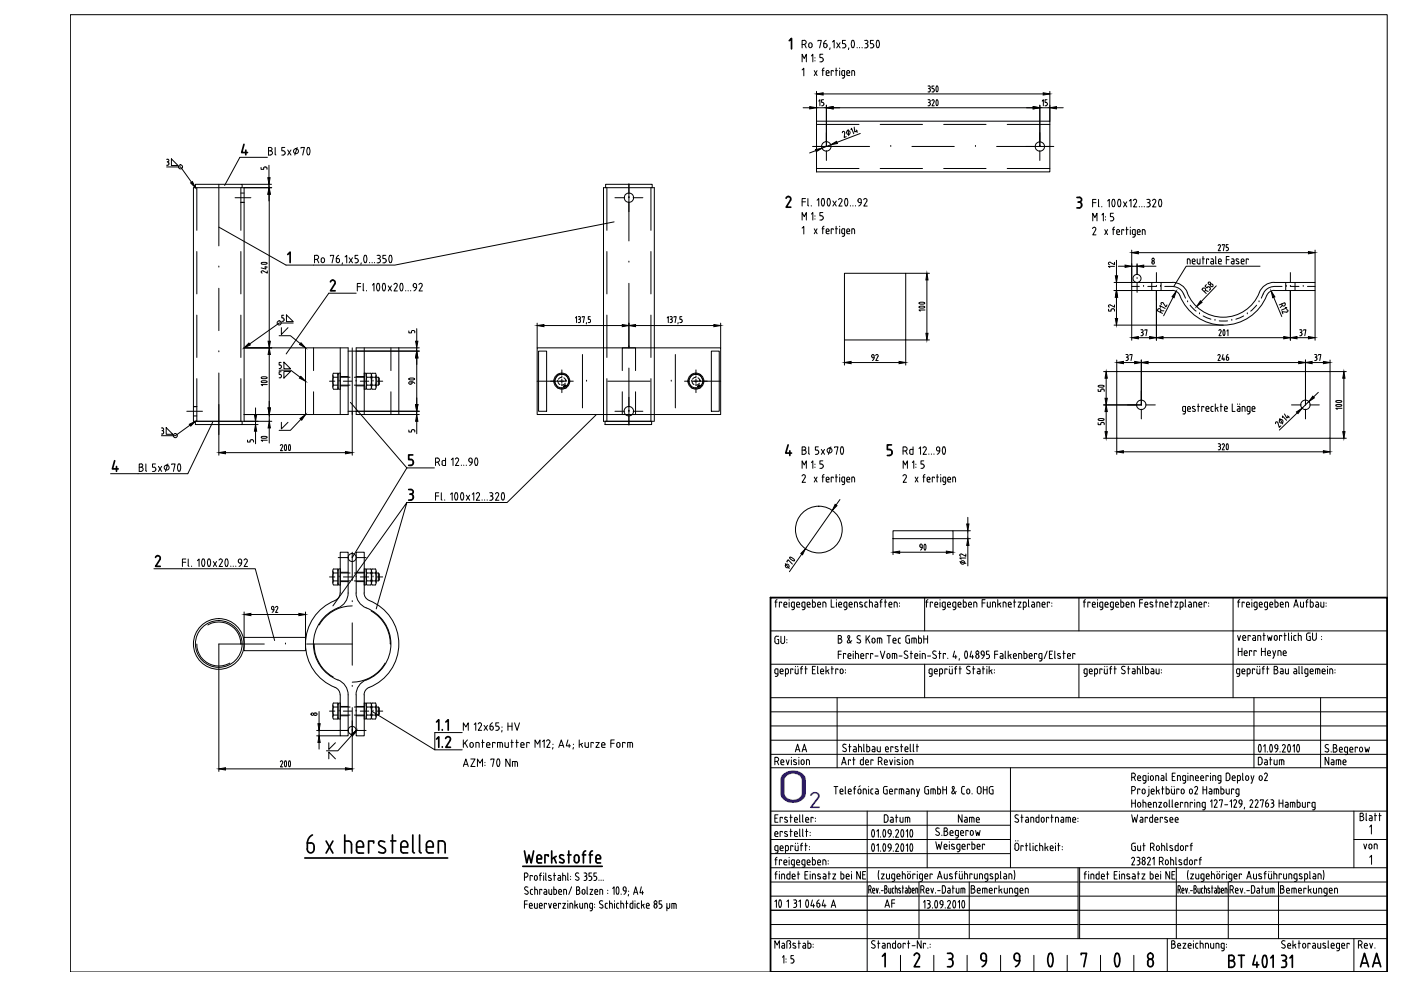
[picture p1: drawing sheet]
<svg xmlns="http://www.w3.org/2000/svg" width="420mm" height="297mm" viewBox="0 0 420 297" stroke-linecap="round" stroke-linejoin="round" font-family="sans-serif">
<!-- layer: 00_Rahmen_Schriftfeld -->
<g fill="none" stroke="#000" stroke-width=".3">
<path d="M277.3 179.1v10M323.6 179.1v10M369.8 179.1v30M231.1 189.1h184.9M231.1 199.1h184.9M277.3 199.1v10M323.6 199.1v10M231.1 217.6h184.9M231.1 213.4h184.9M231.1 209.1h184.9M251.1 209.1v21M376.1 209.1v21"/>
<path d="M396 209.1v21M231.1 226.1h184.9M231.1 221.9h184.9M231.1 230.1h184.9M250.1 235.8h1.2M250.7 235.8v2.2M251.9 237.2h.9v-.2a.44 .44 0 0 0-.3-.5 .44 .44 0 0 0-.5 .2v1.1l.8 .2M253.5 235.8v1.9l.2 .3M254.4 237.2h.9v-.2a.44 .44 0 0 0-.3-.5 .44 .44 0 0 0-.5 .2l-.1 .9 .3 .4M254.7 238h.6M256 236.5h.6M256.2 236.2v1.8"/>
<path d="M256.6 235.7l-.4 .5M257.3 237.5v-.5a.45 .45 0 0 1 .5-.5 .45 .45 0 0 1 .4 .5v.5M257.3 237.5a.45 .45 0 0 0 .5 .5 .45 .45 0 0 0 .4-.5M258 235.5l-.4 .3M259.4 236.5l.3 .2 .1 1.3M259.4 236.5h-.5v1.5M260.5 235.8h.1M260.5 236.5v1.5M261.5 236.5l-.3 .2-.1 .8 .4 .5M261.5 238h.3M261.5 236.5h.3M262.6 236.5h.4"/>
<path d="M263 236.5l.3 .2 .1 1.3-.9-.2 .1-.5 .8-.1M265.5 235.7l-.5 .4-.1 1.2 .2 .5 .4 .2M265.5 235.8h.6M265.7 236.7h.4v1.3h-.6M266.8 237.2h.9l-.1-.2a.44 .44 0 0 0-.3-.5 .44 .44 0 0 0-.5 .2v1.1l.9 .2M269 236.7v-.2h-.6v1.5M269.7 238v-1.5h1l.3 .2v1.3M270.4 236.5v1.5M271.8 236.5h.6l.2 .4v1.1h-.6M272 237.2l-.3 .4 .3 .4M272 237.2h.6M273.8 236.5l.3 .2 .1 1.3"/>
<path d="M273.8 236.5h-.5v1.5M274.9 236.5l.4 1.5M275.8 236.5l-.7 2.2h-.2M278.5 235.8l-1 .1-.2 1.4 .3 .6 .9 .1v-1.3h-.4M279.2 238v-1.5h.9l.3 .2 .1 1.3M279.8 236.5v1.5M281.2 235.8v2.2h.5l.3-.3v-1l-.8-.2M282.8 235.8v2.2M282.8 236.7h1.1M283.9 235.8v2.2M285.6 236.3a.34 .34 0 0 1 0-.5 .34 .34 0 0 1 .5 0 .34 .34 0 0 1 0 .5M285.6 236.3l1 1.7"/>
<path d="M286.2 236.3l-.7 1.1M286.8 237.2l-1 .7-.3-.2v-.3M289.3 235.8h-.7a2.07 2.07 0 0 0-.1 1.9l.8 .3M289.9 237.5a.45 .45 0 0 0 .5 .5 .45 .45 0 0 0 .4-.5M290 237.5l-.1-.5a.45 .45 0 0 1 .5-.5 .45 .45 0 0 1 .4 .5v.5M291.5 237.9v.1M293.3 235.9l.4-.1 .4 .1 .1 1.4a.57 .57 0 0 1-.5 .7 .57 .57 0 0 1-.6-.6zM294.9 236.7h1.1M294.9 235.8v2.2M296 235.8v2.2M297.8 235.8h-.8l-.3 .6 .2 1.4 .9 .2v-1.3h-.3M303 230.1v30"/>
<path d="M231.1 243.1h184.9M231.1 247.4h71.9M231.1 255.9h71.9M231.1 251.6h71.9M260.1 243.1v48.2M278.1 243.1v17M406 251.6h10M406 243.1v17M231.1 264.4h92.2M231.1 268.6h92.2M231.1 272.8h92.2M231.1 277.1h92.2"/>
<path d="M231.1 260.1h184.9M275.6 264.4v16.9M290.7 264.4v16.9M323.3 260.1v21.2M323.8 264.4h92.2M323.8 268.6h92.2M323.8 272.8h92.2M323.8 277.1h92.2M323.8 260.1v21.2M352.8 260.1v21.2M368.4 264.4v16.9M383.4 264.4v16.9"/>
<path d="M231.1 281.3h184.9M270.1 286.3v5M280 286.3v5M290 286.3v5M300.1 286.3v5M310.1 286.3v5M320.1 286.3v5M330 286.3v5M340 286.3v5M350.1 281.3v10M406 281.3v10"/>
</g>
<!-- layer: 00_Text_PapierBereich -->
<g fill="none" stroke="#000" stroke-width=".3">
<path d="M233 179.7l-.4 .5M236.7 179.7v.2M243.6 179.7v2.3l.7-.1 .2-.4M249.3 179.7v2.3h.9M250.8 179.7v.2M260.7 179.7v2.3M264.5 179.7l-.4 .5M265.5 179.7v2.3M278.3 179.7l-.5 .5v1.8M281.9 179.7v.2M288.9 179.7v2.3l.7-.1 .2-.4M295.4 179.7h-.9v2.3"/>
<path d="M299.2 179.7v2.3M304.2 179.7v2.3M308.5 179.7v2l.2 .2M325.5 179.7l-.4 .5M329.2 179.7v.2M336.1 179.7v2.3l.7-.1 .2-.4M342.7 179.7h-.9v2.3M346.7 179.7v2.3M351.2 179.7v2.3M355.5 179.7l-.1 2 .3 .2M371.8 179.7l-.4 .5v1.8M375.4 179.7v.2"/>
<path d="M382.4 179.7v2.3h.5M392.3 179.7l-.5 .5 .1 1.8M393 179.7v2.3l.6-.1 .2-.4M232.4 191.3v1.2l.6 .4M232.4 180.5h.7M232.6 180.3v1.7M233 190.7l-.5 .1-.1 .5M233 190.7h.5M233.2 191.7h.3v1.3h-.5M234.2 190.7v1.6M234.4 180.7v-.2h-.7v1.5M235.1 181.2h.9v-.2a.44 .44 0 0 0-.3-.5 .44 .44 0 0 0-.5 .2l-.1 1.1 .9 .2"/>
<path d="M235.3 190.7v1.6a.57 .57 0 0 1-.6 .6 .57 .57 0 0 1-.5-.6M236 191.7v.1M236 192.6v.1M236.7 180.5v1.5M237.3 181.6l.1-.9 .8-.2v1.8l-.4 .4M237.3 181.5l.2 .4 .7 .1M237.5 182.8h.3M238.6 199.7v.2M239.2 199.7v.2M239.8 181a.44 .44 0 0 0-.3-.5 .44 .44 0 0 0-.5 .2l-.1 1.1 .9 .2M239.8 181v.2h-.9M240.5 180.9l.2-.4h.7v1.8l-.4 .4"/>
<path d="M240.5 181.5l.2 .4 .7 .1M240.5 180.9v.7M240.6 182.8h.4M240.7 199.7l-.4 .5M241.6 199.7v2.3M242.1 181v.8l.9 .2M242.9 181a.45 .45 0 0 0-.4-.5 .45 .45 0 0 0-.5 .5M243 181v.2h-.9M243.6 180.5l.9 .2v.9M244.5 199.7h-.9v2.3h.9M245.2 199.7v2l.2 .2M245.2 181.2h.9v-.2a.44 .44 0 0 0-.3-.5 .44 .44 0 0 0-.5 .2v1.1l.8 .2"/>
<path d="M247.7 180.9l-.2-.4h-.7v1.5M247.7 180.9v1.1M247.7 199.7v2.3M249.5 199.7v2.3M250.8 180.5v1.5M251.4 190.5l.9 .2a.49 .49 0 0 1-.4 .8 .64 .64 0 0 1 .6 .6 .64 .64 0 0 1-.6 .6l-.5 .1zM251.4 191.5h.5M251.4 196.1h.9M251.5 181.2h.9v-.2a.44 .44 0 0 0-.3-.5 .44 .44 0 0 0-.5 .2v1.1l.8 .2M252.3 195.2h-.9v2.2M253.1 181.6v-.9l.9-.2v1.8l-.4 .4M253.1 181.5l.2 .4 .7 .1"/>
<path d="M253.2 182.8h.4M253.6 196.1v-.2h-.6v1.5M254.3 191.1l.9 1.7M254.3 191.1a.34 .34 0 0 1 0-.5 .34 .34 0 0 1 .5 0 .34 .34 0 0 1 0 .5M254.3 196.6h.9v-.2a.44 .44 0 0 0-.3-.5 .44 .44 0 0 0-.5 .2l-.1 .9 .3 .4M254.6 197.4h.6M254.8 191.1l-.7 1.1 .1 .5h.4l.9-.7M255.5 181a.44 .44 0 0 0-.3-.5 .44 .44 0 0 0-.5 .2v1.1l.9 .2M255.6 181v.2h-1M255.9 195.2v.1M255.9 195.9v1.5M256.6 195.2v2.2"/>
<path d="M256.6 195.9h.5M256.7 180.5l.4 .2v1.3M256.8 180.5h-.5v1.5M257 195.9l.4 .4M257.5 196.3v1.1M258 181.1l.6 .2 .1 .4-.3 .2-.6-.1M258 190.6a.56 .56 0 0 0-.8 .1 .56 .56 0 0 0 .1 .8l.6 .3a.59 .59 0 0 1 0 .9 .59 .59 0 0 1-.9-.2M258.2 196.6h.9l-.1-.2a.44 .44 0 0 0-.3-.5 .44 .44 0 0 0-.5 .2l-.1 .9 .3 .4M258.5 197.4h.6M258.6 180.6l-.7-.1v.6M259.3 181.5l.2 .4 .6 .1M259.4 180.9v.6"/>
<path d="M259.7 190.5v2.3M260.1 180.5h-.6l-.2 .4M260.2 191.4l.7 1.4M260.4 196.1v-.2h-.7v1.5M260.7 180.5h.6M260.8 190.5l-1.1 1.4M261.2 180.5l.4 .2v1.3M261.5 191.7a.45 .45 0 0 1 .5-.4 .45 .45 0 0 1 .4 .4v.6M261.5 192.3a.45 .45 0 0 0 .5 .4 .45 .45 0 0 0 .4-.4M261.5 191.8v.5M261.8 196.1v-.2h-.7v1.5M262.4 196.6h.9"/>
<path d="M262.4 180.5l.7 .2 .1 1.3-.7-.1-.2-.3 .2-.3 .7-.1M263.1 192.8v-1.5h.9l.4 .2 .1 1.3M263.8 191.3v1.5M263.9 180.5h.7M264 195.2l.7 2.2 .7-2.2M264.1 180.2v1.8M265.2 180.5h.7M266 190.5h1.1M266.2 195.9a.45 .45 0 0 1 .7 .5v.5a.44 .44 0 0 1-.3 .4 .44 .44 0 0 1-.5-.2l-.1-.7zM266.6 181.2h.9v-.2a.44 .44 0 0 0-.3-.5 .44 .44 0 0 0-.6 .2v1.1l.9 .2M266.6 190.5v2.3M267.8 192h.9v-.3a.44 .44 0 0 0-.3-.4 .44 .44 0 0 0-.5 .2l-.1 .9 .3 .3"/>
<path d="M268.2 192.8h.5M268.3 195.9v1.5M268.5 195.9l.4 .4M268.5 195.9h-.9v1.5M269 196.3v1.1M269 180.9l-.2-.4h-.6v1.5M269.1 180.9v1.1M269.4 192.3l.4 .5M269.4 191.7v.7M269.6 196.6h.9M269.8 180.7v.1M269.8 181.6v.1"/>
<path d="M269.8 191.3l-.4 .4M269.8 192.8h.3M269.8 191.3h.3M271.5 196.1l.6 .3a.58 .58 0 0 1-.1 1 .58 .58 0 0 1-.8-.3M272.2 195.2a.56 .56 0 0 0-.8 0 .56 .56 0 0 0 0 .8M272.8 190.5l-1 .2-.2 1.4 .4 .6 .8 .1v-1.3h-.4M273 195.9h.7M273.2 195.2v2.2M273.4 192.8v-1.5h1l.3 .2 .1 1.3M274.1 191.3v1.5M274.3 196.6h.9v-.2a.44 .44 0 0 0-.3-.5 .44 .44 0 0 0-.5 .2l-.1 .9 .4 .4M274.7 197.4h.5"/>
<path d="M275.5 190.5v2.3l.7-.1 .2-.4M275.5 191.3l.8 .2 .1 .9M275.9 195.2v.1M275.9 195.9v1.5M277 191.5h1.2M277 190.5v2.3M277.1 195.9l.4 .4M277.1 195.9h-.5v1.5M277.5 196.3v1.1M277.6 180.5h.7M278.2 190.5v2.3M278.2 196.6h.9"/>
<path d="M279.7 180.7v-.2h-.7v1.5M280 196.1l.6 .3a.58 .58 0 0 1 0 1 .58 .58 0 0 1-.9-.3M280.3 181.2h.9v-.2a.44 .44 0 0 0-.3-.5 .44 .44 0 0 0-.5 .2l-.1 .9 .4 .3M280.7 182h.5M280.7 195.2a.56 .56 0 0 0-.8 0 .56 .56 0 0 0 .1 .8M281.5 195.9h.7M281.8 195.2v2.2M281.9 180.5v1.5M282.5 181.5l.2 .4 .8 .1M282.6 181.6v-.9l.9-.2v1.8l-.4 .4M282.7 182.8h.4M283.6 196.1v-.2h-.7v1.5"/>
<path d="M284.2 181.2h.8v-.2a.44 .44 0 0 0-.3-.5 .44 .44 0 0 0-.5 .2v.9l.3 .3M284.2 197.3v.1M284.5 182h.5M284.8 199.7v.2M285.5 199.7v.2M285.7 181.5l.4 .5M285.8 182.8h.4M286.1 180.5l-.3 .2-.1 .9M286.1 180.5h.6l-.1 1.8-.4 .4M286.1 182h.6M286.3 195.2l-.5 1.7h1.1M286.6 196.4v1"/>
<path d="M286.9 199.7l-.4 .5M287.3 181.2h.9v-.2a.44 .44 0 0 0-.3-.5 .44 .44 0 0 0-.6 .2l.1 1.1 .8 .2M287.7 197.4l-.1 .5M287.9 199.7v2.3M288.9 180.5l.8 .2 .1 .9M289.5 195.2l.1-.1a1.36 1.36 0 0 1 .2 2.2 1.37 1.37 0 0 1-.3-2.1zM290.3 199.7l-.4 .4 .2 .5M290.3 199.7l.6 .1M290.5 181.2h.9v-.2a.44 .44 0 0 0-.4-.5 .44 .44 0 0 0-.5 .2v.9l.3 .3M290.8 182h.6M291.3 195.2l-.4 1.7h1.1M291.6 196.4v1"/>
<path d="M291.9 199.7v2.3M292 182v-1.5l.9 .2 .1 1.3M292.7 196.6v.3a.45 .45 0 0 0 .4 .5 .45 .45 0 0 0 .5-.5M293.6 196.6a.45 .45 0 0 0-.5-.5 .45 .45 0 0 0-.4 .5M293.6 196.6v.3M294.2 195.9l.5 .4M294.3 195.6v.3M294.5 180.7h.9M294.8 199.7v2.3M295.1 196.3l-.2 .7-.5 .4M295.1 195.6a.45 .45 0 0 0-.4-.5 .45 .45 0 0 0-.5 .5M295.2 195.6v.7l-.5 .1"/>
<path d="M295.8 197.4h.5M296 199.7v.2M296.1 180.5v1.1M296.6 195.2h-.8v.9l.7 .1 .2 .4M296.6 199.7v2.3M296.7 196.6v.5l-.4 .3M297 180.5v1.5l-.7-.1-.2-.4M297.7 182v-1.5l.8 .2v1.3M298.3 196.1h.9M299.2 195.2h-.9v2.2M299.7 181l.5 1M300 195.9h.6l.2 .4"/>
<path d="M300.2 180.7l-1 .5M300.2 196.6l-.3 .4 .3 .4M300.2 196.6h.6M300.8 196.3v1.1h-.6M301.3 180.5l.3 .2 .1 1.3M301.3 180.5h-.5v1.5M301.4 197.1l.3 .3M301.5 195.2v1.9M302.4 195.2v2.2M302.4 181.2h.9l-.1-.2a.44 .44 0 0 0-.3-.5 .44 .44 0 0 0-.5 .2v1.1l.9 .2M302.8 196.4l.4 1M303.2 196.1l-.8 .5"/>
<path d="M303.9 196.6h.9v-.2a.44 .44 0 0 0-.3-.5 .44 .44 0 0 0-.5 .2l-.1 .9 .3 .4M304 180.5h.6M304.3 197.4h.5M305.3 180.5h.9l-.9 1.5h.9M306.4 196.3l-.2-.4h-.7v1.5M306.4 196.3v1.1M307.1 195.2v2.2h.5M307.1 195.9h.7l.2 .4M307.8 181.6l-.1-.9-.8-.2v2.3M307.8 181.5l-.2 .4-.7 .1M308 196.9l-.4 .5M308 196.3v.6"/>
<path d="M308.7 196.4v.8l.3 .2M309 197.4h.6M309.5 180.5h.4M309.5 196.4a.45 .45 0 0 0-.4-.5 .45 .45 0 0 0-.5 .5M309.6 196.4v.2h-.9M309.8 180.5l.4 .2 .1 1.3-.9-.2 .1-.5 .8-.1M310.9 196.1v-.2h-.7v1.5M311 182v-1.5l.8 .2v1.3M311.5 196.3l.2-.4h.8v1.8l-.4 .4M311.5 196.9l.4 .5M311.6 196.3v.6M311.7 198.1h.4"/>
<path d="M312 197.4h.5M312.5 181.2h.9v-.2a.44 .44 0 0 0-.3-.5 .44 .44 0 0 0-.5 .2v1.1l.8 .2M314 195.2l-.8 2.2M314.7 196.1h.7M314.8 180.7v-.2h-.7v1.5M315.4 180.7v.1M315.4 181.6v.1M315.7 195.2h-1v2.2h1M316.3 197.1l.2 .3M316.3 195.2v1.9M317.3 196.5l.6 .3M317.9 196.8l.1 .5-.8-.1"/>
<path d="M318 196l-.7-.1v.6M318.8 195.9h.7M319 195.1v2.3M320.1 196.6h.9v-.2a.44 .44 0 0 0-.3-.5 .44 .44 0 0 0-.5 .2l-.1 .9 .4 .4M320.5 197.4h.5M322.4 196.1v-.2h-.7v1.5M324.9 180.5h.7M325.1 180.3v1.7M326.9 180.7v-.2h-.7v1.5M327.6 181.2h.9v-.2a.44 .44 0 0 0-.3-.5 .44 .44 0 0 0-.5 .2l-.1 1.1 .9 .2M329.2 180.5v1.5M329.8 181.5l.2 .4 .7 .1"/>
<path d="M329.8 181.6v-.9l.9-.2v1.8l-.4 .4M330 182.8h.3M331.3 199.7v.2M331.7 182h.6M332 199.7v.2M332.3 181a.44 .44 0 0 0-.3-.5 .44 .44 0 0 0-.5 .2l-.1 .9 .3 .3M332.3 181v.2h-.9M333 181.5l.4 .5M333 180.9v.7M333.1 182.8h.4M333.4 180.5l-.4 .4M333.4 180.5h.5v1.8l-.4 .4"/>
<path d="M333.4 182h.5M333.4 199.7l-.4 .5M334.3 199.7v2.3M334.6 181.2h.9l-.1-.2a.44 .44 0 0 0-.3-.5 .44 .44 0 0 0-.5 .2v1.1l.9 .2M336.1 180.5l.9 .2v.9M336.8 199.7l-.4 .4 .2 .5M336.8 199.7l.6 .1M337.7 181.2h.9v-.2a.44 .44 0 0 0-.3-.5 .44 .44 0 0 0-.5 .2v1.1l.8 .2M338.4 199.7v2.3M340.2 180.9l-.2-.4h-.7v1.5M340.2 180.9v1.1M341.1 199.7v2.3"/>
<path d="M341.8 180.7h.9M342.7 199.7l-.1 2 .3 .2M343.3 181.2h.9v-.2a.44 .44 0 0 0-.3-.5 .44 .44 0 0 0-.5 .2v1.1l.8 .2M343.5 199.7v2.3l.7-.1 .2-.4M345.7 180.6l-.5-.1-.3 .2 .1 .4 .8 .4-.1 .4-.8-.1M346.5 180.5h.6M348.7 180.9l-.2-.4h-.7v1.5M348.8 180.9v1.1M349.4 181l.1 .8 .8 .2M350.3 181a.45 .45 0 0 0-.5-.5 .45 .45 0 0 0-.4 .5M350.3 181v.2h-.9M351 180.5h.7"/>
<path d="M352.4 180.5h.8l-.8 1.5h.8M353.9 182l.9-.3v-.8l-.2-.4h-.7v2.2M356.5 180.5h.6l.2 .4M357.3 180.9v1.1l-.9-.2 .1-.5 .8-.1M358.5 180.5l.3 .2 .1 1.3M358.5 180.5h-.5v1.5M359.5 181a.45 .45 0 0 1 .5-.5 .45 .45 0 0 1 .4 .5v.2h-.8M359.6 181v.8l.8 .2M361.8 180.7v-.2h-.7v1.5M362.5 180.7v.1M362.5 181.6v.1M371.2 190.5l.4 1.5 .4-1.5"/>
<path d="M371.2 180.5h.6M371.4 194.3v2.2M371.4 195.3h1.1M372.5 194.3v2.2M372.7 191.6l.3 .3M372.7 191.2h.9v-.3a.45 .45 0 0 0-.5-.4 .45 .45 0 0 0-.4 .4v.7M373.1 192h.5M373.1 180.7v-.2h-.6v1.5M373.1 195.8h.9v-.3a.44 .44 0 0 0-.3-.4 .44 .44 0 0 0-.5 .2l-.1 .8 .4 .4M373.5 196.5h.5M373.8 181.2h.9v-.2a.44 .44 0 0 0-.3-.5 .44 .44 0 0 0-.5 .2v1.1l.8 .2M375 190.8v-.3h-.7v1.5"/>
<path d="M375.4 195.3v-.3h-.7v1.5M375.4 180.5v1.5M375.8 190.5h.3M376 191.2l-.4 .4 .4 .3M376 191.2h.5M376.1 181.5l.2 .4 .7 .1M376.1 181.6v-.9l.9-.2v1.8l-.4 .4M376.1 190.5l.4 .4M376.2 182.8h.4M376.5 190.9v1.1h-.5M376.7 195.3v-.3h-.6v1.5M377.1 199.7v.2"/>
<path d="M377.7 181.2h.9l-.1-.2a.44 .44 0 0 0-.3-.5 .44 .44 0 0 0-.5 .2v1.1l.9 .2M377.7 190.5l.4 .4M377.7 190.5h-.5v1.5M377.8 199.7v.2M378.1 190.9v1.1M378.3 195.3h1.1M378.3 194.3v2.2M378.8 190.5h.6M379 189.7v2.3M379.2 199.7l-.5 .5M379.2 181.5l.2 .4 .7 .1M379.2 181.6v-.9l.9-.2v1.8l-.4 .4"/>
<path d="M379.4 182.8h.3M379.4 194.3v2.2M380.1 199.7v2.3M380.1 190.5l.4 1.5 .3-1 .3 1 .4-1.5M380.1 195.8h.9v-.3a.44 .44 0 0 0-.3-.4 .44 .44 0 0 0-.5 .2l-.1 .8 .3 .4M380.5 196.5h.5M380.8 181.2h.9v-.2a.44 .44 0 0 0-.3-.5 .44 .44 0 0 0-.5 .2l-.1 .9 .3 .3M381.1 182h.6M381.7 195l.5 1.5M382.1 199.7l1 .3a.49 .49 0 0 1-.4 .7 .64 .64 0 0 1 .6 .6 .64 .64 0 0 1-.6 .7h-.6zM382.4 180.5h.5M382.4 190.5a.45 .45 0 0 1 .6 .4v.6a.45 .45 0 0 1-.4 .4 .45 .45 0 0 1-.4-.4z"/>
<path d="M382.6 195l-.7 2.3h-.2M382.9 180.5l.3 .2 .1 .9M383.3 181.5l-.4 .5M383.7 195l.4 .2 .1 1.3M383.8 195h-.5v1.5M384 181.2h.9l-.1-.2a.44 .44 0 0 0-.3-.5 .44 .44 0 0 0-.5 .2v1.1l.9 .2M384.4 190.8v-.3h-.7v1.5M384.8 195.8h1l-.1-.3a.44 .44 0 0 0-.3-.4 .44 .44 0 0 0-.5 .2l-.1 .8 .3 .4M385.1 190.5h.7M385.2 196.5h.6M385.3 189.7v2.3M385.5 182v-1.5l.9 .2v1.3"/>
<path d="M386.4 189.7v2l.2 .2M387.3 189.7v.2M387.3 190.5v1.5M388 190.9l.1 .9 .3 .2M388 182l.7-2.3 .7 2.3M388.2 181.4h.9M388.4 190.5l-.4 .4M388.4 192h.3M388.4 190.5h.3M389.4 190.5h.5M389.4 189.7v2.3M389.6 199.7v2"/>
<path d="M389.8 190.5l.4 .4M390 180.5v1.1M390.2 190.9v1.1M390.5 199.7v2M390.9 180.5v1.5l-.7-.1-.2-.4M391.6 180.5h.7M392.6 190.8h.4v1.2h-.6M393 189.7l-.8 .1-.3 .3v1.5l.5 .3M393 180.5l.8 .2v.9M393.6 189.7v1.6a.57 .57 0 0 0 .6 .6 .57 .57 0 0 0 .5-.6l.1-1.6M394.6 180.5h.6l.2 .4v1.1h-.5M394.8 181.2l-.3 .4 .3 .3"/>
<path d="M394.9 181.2h.5M396.1 181.5l.4 .5M396.1 180.5v1.1M396.3 190.8h.1M396.3 191.6v.1M397 180.5v1.5h-.5M397.7 180.7v.1M397.7 181.6v.1M398.1 199.7v.2M232.4 200.9l.2-.4h.7v1.8M232.4 200.9v.9l.9 .2M233.3 202.3l-.2 .4h-.6"/>
<path d="M234.3 202h.6M234.8 201a.44 .44 0 0 0-.3-.5 .44 .44 0 0 0-.5 .2l-.1 .9 .4 .3M234.9 201v.3h-1M235.6 202h.5M236 200.4l.4 .5M236.1 200.5h-.5v2.2M236.4 200.9v.9l-.4 .2M237.8 200.7v-.2h-.7v1.5M238.5 200.5v1M239.4 200.5v1.5l-.8-.1-.2-.4M240 200.5h.7M240.3 200.2v1.8"/>
<path d="M241.4 200.5h.7M243.6 200.7h.7M246.4 202h.6M247 201a.44 .44 0 0 0-.3-.5 .44 .44 0 0 0-.5 .2l-.1 .9 .3 .3M247 201v.3h-.9M248.1 201l.5 1M248.6 200.7l-.9 .6M249.3 200.5h.7M251.3 200.7v-.2h-.7v1.5M251.9 201.4a.45 .45 0 0 0 .5 .5 .45 .45 0 0 0 .4-.5M252 201v.5M252.8 201a.45 .45 0 0 0-.4-.5 .45 .45 0 0 0-.5 .5"/>
<path d="M252.9 201v.5M253.5 200.7v.2M253.5 201.6v.1M278.6 201.5l.4 .5M278.7 200.9v.6M279 200.4l-.4 .5M279 200.5h.5v1.8l-.2 .4h-.6M279 202h.5M280.2 201.3h.9v-.3a.44 .44 0 0 0-.3-.5 .44 .44 0 0 0-.5 .2l-.1 .9 .3 .3M280.6 202h.5M282.7 200.9l-.2-.4h-.7v2.2M282.7 200.9l-.1 .9-.8 .2"/>
<path d="M284 200.7v-.2h-.6v1.5M284.7 200.5l.1 1.3 .3 .2h.5v-1.5M286.3 200.5h.6M286.5 200.2v1.8M287.6 200.5h.7M289.9 201.7l.7 .3M290.1 200.7l.9 .6-.1 .4-.4 .2M291.7 200.5h.7M293.2 200.5h.5l.2 .4M293.9 200.9v1.1h-.5M293.9 201.3l-.8 .1v.4l.3 .1M294.6 200.5h.7"/>
<path d="M296 200.5v1.5M297.1 201l.4 1M297.5 200.7l-.9 .6M298.2 200.7v.2M298.2 201.6v.1M325.1 201.5l.4 .5M325.1 200.9v.6M325.5 200.4l-.4 .5M325.5 200.5h.5v1.8l-.2 .4h-.6M325.5 202h.5M326.7 201.3h.9l-.1-.3a.44 .44 0 0 0-.3-.5 .44 .44 0 0 0-.5 .2v1.1l.3 .1M327 202h.6"/>
<path d="M329.2 200.9l-.2-.4h-.7v2.2M329.2 200.9l-.1 .9-.8 .2M330.5 200.7v-.2h-.7v1.5M331.2 200.5l-.1 1 .4 .5h.6v-1.5M332.8 200.5h.6M333 200.2v1.8M334.1 200.5h.7M336.3 201.7l.7 .3M336.6 200.7l.8 .6v.4l-.4 .2M338.2 200.5h.7M339.6 200.5h.6l.2 .4M340.4 200.9v1.1h-.5"/>
<path d="M340.4 201.3l-.8 .1v.4l.2 .1M341.1 200.5h.7l.2 .4M342 200.9v1.1M343.5 200.5h.7l.2 .4M344.5 200.9v.6M345.2 200.5h.6l.2 .4M345.4 201.2l-.3 .4 .3 .3M345.5 201.3h.5M346 200.9v1.1h-.5M346.7 201.5l.4 .5M346.7 200.5v1M347.6 200.5v1.5h-.5"/>
<path d="M348.3 200.7v.2M348.3 201.6v.1M370.9 200.9l.2-.4h.7v1.8M370.9 200.9v.9l.9 .2M371.7 202.3l-.2 .4h-.5M372.5 201v.8l.3 .1M372.8 202h.6M373.3 201a.45 .45 0 0 0-.4-.5 .45 .45 0 0 0-.5 .5M373.4 201v.3h-.9M374 202h.5M374.5 200.4l.4 .5M374.5 200.5h-.5v2.2"/>
<path d="M374.9 200.9v.9l-.4 .2M376.3 200.7v-.2h-.7v1.5M376.9 201.5l.4 .5M377 200.5v1M377.8 200.5v1.5h-.5M378.5 200.5h.7M378.8 200.2v1.8M379.9 200.5h.6M382.1 200.7h.6M384 200.5h.4M384.4 200.4l.4 .5M384.8 200.9v1.1h-.5"/>
<path d="M384.8 201.3l-.8 .1v.4l.3 .1M385.5 200.5v1M386.4 200.5v1.5l-.7-.1-.2-.4M388.1 200.5h.5l.2 .4M388.9 200.9v1.1h-.6M388.9 201.3h-.8l-.1 .5 .3 .1M389.5 201.7l.3 .2M390.4 201.7l.2 .2M391.3 201.5l.4 .5M391.3 200.9v.6M391.7 200.4l-.4 .5M391.7 200.5h.5v1.8l-.2 .4h-.5"/>
<path d="M391.7 202h.5M393.2 202h.6M393.8 201a.44 .44 0 0 0-.3-.5 .44 .44 0 0 0-.5 .2l-.1 .9 .3 .3M393.8 201v.3h-.9M395.2 200.5v1.5M395.8 200.9l-.2-.4h-1.1v1.5M395.8 200.9v1.1M396.8 202h.6M397.4 201a.44 .44 0 0 0-.3-.5 .44 .44 0 0 0-.5 .2l-.1 .9 .3 .3M397.4 201v.3h-.9M398.1 200.5v1.5M399.6 200.9l-.2-.4h-.6v1.5"/>
<path d="M399.7 200.9v1.1M400.4 200.7v.2M400.4 201.6v.1M232.4 228.2h.6a.62 .62 0 0 0 .5-.6 .62 .62 0 0 0-.5-.6h-.6v2.2M233.1 228.2l.4 1M234.2 228.2v.8l.9 .2M235 228.2a.45 .45 0 0 0-.4-.5 .45 .45 0 0 0-.4 .5M235.1 228.2v.3h-.9M235.8 227.8l.4 1.4 .5-1.4M237.3 227v.1M237.3 227.8v1.4M238.5 225.3l.7-2.2 .7 2.2"/>
<path d="M238.7 224.7h1M238.7 228.6l.1 .5h-.8M238.8 227.8l-.5-.1-.3 .2 .1 .4 .7 .3M239.6 227v.1M239.6 227.7v1.5M240.3 228.7a.45 .45 0 0 0 .4 .5 .45 .45 0 0 0 .4-.5M240.6 225.3l.6-2.2 .7 2.2M240.8 224.7h.9M241.1 228.2a.45 .45 0 0 0-.4-.5 .45 .45 0 0 0-.4 .5v.5M241.2 228.2v.5M242.4 227.7l.3 .2 .1 1.3M242.4 227.7h-.5v1.5"/>
<path d="M252.4 229.2l.7-2.2 .7 2.2M252.6 228.6h.9M253 224l.6 .4M253.6 224.4a.58 .58 0 0 1 0 .9 .58 .58 0 0 1-.9-.3M253.7 223.2a.55 .55 0 0 0-.8 0 .55 .55 0 0 0 .1 .8M254.5 223.8h.7M254.8 223.1v2.2M255.1 228v-.2h-.7v1.4M255.7 227.8h.7M256 227v2.2M256 223.8h.4M256.4 223.8l.3 .2 .1 1.3h-.6"/>
<path d="M256.8 224.6l-.9 .2v.3l.3 .2M257.5 223.1v2.2M257.5 223.8h.5M257.9 223.8l.4 .2 .1 1.3M258 228.8l.4 .4M258 228.2v.6M258.4 227.7l-.4 .5M258.4 227.8h.5M258.9 227v2.2h-.5M259.1 223.1l-.1 2 .2 .2M259.6 228.2a.45 .45 0 0 1 .4-.5 .45 .45 0 0 1 .4 .5l.1 .3h-.9M259.6 228.2v.8l.9 .2"/>
<path d="M259.9 223.1v2.2h.5M259.9 223.8l.9 .2v1.1l-.4 .2M261.6 223.8h.4M261.8 228v-.2h-.6v1.4M262 223.8l.3 .2 .1 1.3h-.6M262.4 224.6l-.8 .2v.3l.2 .2M263.1 223.8v1.3l.4 .2M263.4 228.2h.6M263.9 227a.62 .62 0 0 1 .6 .6 .62 .62 0 0 1-.6 .6M264 227h-.6v2.2M264 223.8v1.5h-.5M264.1 228.2l.5 1"/>
<path d="M265.2 228.2a.45 .45 0 0 1 .4-.5 .45 .45 0 0 1 .5 .5v.3h-.9M265.2 228.2l.1 .8 .8 .2M265.9 225.3h.6M266.4 224.3a.44 .44 0 0 0-.3-.5 .44 .44 0 0 0-.5 .3v1l.3 .2M266.5 224.3v.3h-.9M266.8 227.8l.4 1.4 .5-1.4M267.8 224.1v-.3h-.7v1.5M268.4 227v.1M268.4 227.8v1.4M268.6 224.4l.6 .3 .2 .4-.3 .2-.6-.1M268.7 223.8l-.2 .2 .1 .4M268.8 223.8l.5 .1"/>
<path d="M269 229.1l.6 .1M269.8 228.6l.1 .3-.2 .3M269.8 227.8l-.5-.1-.3 .2 .1 .4 .7 .3M270.1 223.8h.6M270.3 223.1v2.2M270.6 227v.1M270.6 227.7v1.5M271.3 228.7a.45 .45 0 0 0 .4 .5 .45 .45 0 0 0 .5-.5M271.4 224.6h.9v-.3a.44 .44 0 0 0-.3-.5 .44 .44 0 0 0-.5 .3l-.1 .8 .3 .4M271.8 225.3h.5M272.2 228.2a.45 .45 0 0 0-.5-.5 .45 .45 0 0 0-.4 .5v.5M272.2 228.2v.5"/>
<path d="M273 223.1v2l.2 .2M273.7 228.2l-.2-.4-.6-.1v1.5M273.8 228.2v1M273.9 223.1v2l.2 .2M274.8 223.8h.7M275 223.1v2.2M377.7 223.2a1.43 1.43 0 0 1 .2 2.2 1.39 1.39 0 0 1-.2-2.2zM377.9 226.9l.4 .3 .2 .4M377.9 227h-.5v2.2h.7l.4-.7M378.5 227.7v.9M378.9 223.7l.5-.5v2.2M379.3 227.8h.4"/>
<path d="M379.7 227.7l.3 .2 .1 1.3-.9-.2 .2-.5h.7M380.1 225.3v.1M380.8 227.8h.6M380.9 223.3l.1-.1a1.43 1.43 0 0 1 .3 2.2l-.4-.1M381 227v2.2M381 223.3l-.2 .8 .2 1.2M382.1 228.8l.4 .4M382.1 227.8v1M382.3 223.7l.1 .5 .4 .2M382.8 224.5h.4M383 227.8v1.4h-.5M383.2 224.3l-.2 .7-.5 .4"/>
<path d="M383.2 223.7a.45 .45 0 0 0-.4-.5 .45 .45 0 0 0-.5 .5M383.2 223.7v.7M383.9 225.3v.1M384.4 227.8v1.4M384.6 227.7l.4 .2v1.3M384.7 227.8h-1v1.4M385 223.2l.4 .2v.5M385 223.1l-.4 .4M385.4 223.9l-.8 1.5h.9M386.5 223.2a1.43 1.43 0 0 1 .2 2.2 1.39 1.39 0 0 1-.2-2.2zM387.7 223.7l.5-.5v2.2M389.2 223.2a1.43 1.43 0 0 1 .2 2.2 1.39 1.39 0 0 1-.2-2.2z"/>
<path d="M397.4 225.2l.6 .2M397.7 224.2l.8 .6-.1 .4-.3 .2M397.8 223.1l.6 .2M397.8 223.2l-.4 .4 .2 .5M398.5 227v2.2l-1.1-2.2v2.2M399.2 225.3v.1M399.3 227.8h.4M399.5 228.5l-.3 .3 .3 .4M399.5 228.5h.6M399.7 227.7l.3 .2 .1 1.3h-.6M399.9 223.2l.9 .2a.49 .49 0 0 1-.4 .8 .64 .64 0 0 1 .6 .6 .64 .64 0 0 1-.6 .6h-.5zM399.9 224.2h.5"/>
<path d="M401.4 227.8v1.4M401.7 225l.3 .4M401.7 224.5v.5M401.7 227.7l.3 .2 .1 1.3M401.7 227.8h-1v1.4M402 225.4h.6M402.6 224.4a.45 .45 0 0 0-.5-.5 .45 .45 0 0 0-.4 .5M402.6 224.5v.2h-.9M402.8 228.5h.9v-.3a.44 .44 0 0 0-.4-.5 .44 .44 0 0 0-.5 .3v.8l.3 .4M403.1 229.2h.6M403.2 224.4l.1 .8 .8 .2M403.6 223.9l-.4 .4"/>
<path d="M403.6 223.9h.5v1.8l-.2 .4-.5 .1M404.8 225l.3 .4M404.8 224.5v.5M405.1 225.4h.6M405.7 224.4a.45 .45 0 0 0-.5-.5 .45 .45 0 0 0-.4 .5M405.7 224.5v.2h-.9M407.1 224.2v-.3h-.7v1.5M407.7 224.5v.4a.45 .45 0 0 0 .5 .5 .45 .45 0 0 0 .4-.5M408.6 224.4a.45 .45 0 0 0-.4-.5 .45 .45 0 0 0-.5 .5M408.7 224.5v.4M409.3 223.9l.4 1.5 .3-.9 .4 .9 .3-1.5M232.4 249.7l.1 .9 .8 .1"/>
<path d="M232.4 253.9v.9l.9 .2M232.4 245.2h.7M232.4 257.7h.7M232.6 257.5v1.7M232.8 253.4l-.4 .5M232.8 253.5h.5v1.8M233 257l-.4 .5M233.3 249.7a.45 .45 0 0 0-.5-.5 .45 .45 0 0 0-.4 .5M233.3 255.3l-.2 .4h-.6M233.3 244.2h-.9v2.3h.9M233.3 249.7v.3h-.9M233.9 254.6l.4 .3"/>
<path d="M234.3 255h.6M234.4 258v-.3h-.7v1.5M234.6 245.2v-.2h-.7v1.5M234.6 249.5v-.3h-.7v1.5M234.8 254a.45 .45 0 0 0-.4-.5 .45 .45 0 0 0-.5 .5v.6M234.9 254v.3h-1M235.1 258.8l.3 .4M235.1 258.5h.9v-.3a.45 .45 0 0 0-.5-.5 .45 .45 0 0 0-.4 .5v.7M235.3 246.3l.6 .2M235.3 250.6l.6 .1M235.4 259.2h.6M235.6 255h.5"/>
<path d="M236 245.9l.2 .3-.3 .3M236 250.1l.2 .4-.3 .2M236 253.4l.4 .5M236.1 253.5h-.5v2.2M236.1 245.1l-.5-.2-.3 .3 .1 .3 .7 .4M236.1 249.3l-.5-.1-.3 .2 .1 .4 .7 .3M236.4 253.9v.9l-.4 .2M236.7 257v.1M236.7 257.7v1.5M236.9 245h.7M236.9 249.2h.7M237.1 244.2v2.3"/>
<path d="M237.1 248.5v2.2M237.3 258.2l.2-.4 .7-.1v1.8M237.3 258.8l.4 .4M237.3 258.2v.6M237.8 259.2h.4M237.8 253.7v-.2h-.7v1.5M238.2 259.5l-.2 .4-.5 .1M238.3 245.5l.1 .9 .8 .1M238.3 249.7v.8l.9 .2M238.5 253.5v1.1M238.6 252.7v.2M238.9 258.8l.3 .4"/>
<path d="M239.1 245.5a.45 .45 0 0 0-.4-.5 .45 .45 0 0 0-.5 .5M239.1 249.7a.45 .45 0 0 0-.4-.5 .45 .45 0 0 0-.5 .5M239.2 245.5v.2h-.9M239.2 249.7v.3h-.9M239.2 259.2h.6M239.2 252.7v.2M239.4 253.5v1.5l-.8-.1-.2-.4M239.8 246.2l.2 .2M239.8 250.5l.2 .2M239.8 258.2a.45 .45 0 0 0-.5-.5 .45 .45 0 0 0-.4 .5v.7M239.8 258.2v.3h-.9M239.8 244.2v2"/>
<path d="M239.8 248.5v2M240 253.5h.7M240.3 253.2v1.8M240.5 258.2l.2-.4 .7-.1v1.8M240.5 258.8l.4 .4M240.5 258.2v.6M240.6 260h.4M240.7 246.2l.2 .2M240.7 250.5l.2 .2M240.7 252.7l-.4 .5M240.7 244.2v2M240.7 248.5v2"/>
<path d="M240.9 259.2h.5M241.4 259.5l-.4 .5M241.4 253.5h.7M241.6 252.7v2.3M241.6 249.2h.7M241.9 248.5v2.2M242.1 258.8l.3 .4M242.1 258.2v.7M242.4 259.2h.6M242.5 245.5a.44 .44 0 0 0-.3-.5 .44 .44 0 0 0-.5 .2v1l.8 .3M242.5 245.5v.2h-.9M242.8 253.7v.2"/>
<path d="M242.8 254.6v.1M242.9 258.2a.45 .45 0 0 0-.4-.5 .45 .45 0 0 0-.5 .5M243 258.2v.3h-.9M243 249.5v.1M243 250.4v.1M243.6 257v2.2h.6M243.6 257.7l.7 .1 .2 .4M243.9 245.2v-.2h-.7v1.5M244.5 258.8l-.4 .4M244.5 245.2v.2M244.5 246.1v.1M244.5 258.2v.6"/>
<path d="M245.2 258.8l.3 .4M245.2 258.5h.9v-.3a.45 .45 0 0 0-.4-.5 .45 .45 0 0 0-.5 .5v.7M245.5 259.2h.6M247.7 258.2l-.2-.4-.7-.1v1.5M247.7 258.2v1M248.4 258v.1M248.4 258.9v.1M265.2 244.2l.7 .1 .3 .3v1.4l-.3 .4-.7 .1zM267.1 245h.4M267.5 244.9l.3 .3 .1 1.3-.9-.2 .1-.5 .8-.1M268.6 245h.7M268.8 244.2v2.3"/>
<path d="M269.9 245v1M270.8 245v1.5l-.7-.1-.2-.4M272.2 245v1.5M272.4 244.9l.4 .3 .1 1.3M272.4 245h-.9v1.5M280.6 252.3l.5 2.3 .5-1.5 .4 1.5 .5-2.3M280.9 249.1l.6 .4M281.5 249.5a.58 .58 0 0 1 0 .9 .58 .58 0 0 1-.9-.2M281.7 248.3a.56 .56 0 0 0-.9 0 .56 .56 0 0 0 .1 .8M282.5 250.3v.1M283.1 248.2l1 .2a.49 .49 0 0 1-.4 .7 .64 .64 0 0 1 .5 .7 .64 .64 0 0 1-.5 .6h-.6zM283.1 253.5l.1 .8 .8 .3"/>
<path d="M283.1 249.2h.6M284 253.5a.45 .45 0 0 0-.5-.5 .45 .45 0 0 0-.4 .5M284 253.5v.3h-.9M284.7 252.3v.1M284.7 253.1v1.5M285.3 250.4h.5M285.4 254.4l.6 .1M285.8 249.4a.44 .44 0 0 0-.3-.5 .44 .44 0 0 0-.5 .3l-.1 .8 .3 .4M285.8 249.4v.3h-.9M286.1 253.9l.2 .4-.3 .3M286.2 253.2l-.5-.2-.3 .3 .1 .3 .6 .4M286.5 250l.4 .4"/>
<path d="M286.5 249.3v.7M286.9 248.9l-.4 .4M286.9 248.9h.5v1.8l-.2 .4-.6 .1M286.9 250.4h.5M286.9 254.1l.1-.9 .9-.2v1.8M286.9 254.1l.2 .4 .8 .1M287.8 254.8l-.2 .4-.5 .1M288.1 249.4a.45 .45 0 0 1 .4-.5 .45 .45 0 0 1 .4 .5l.1 .3h-.9M288.1 249.4v.8l.9 .2M288.5 244.2v2.3l-1.1-2.3v2.3M288.5 253.5l.1 .8 .2 .2M288.9 254.6h.5"/>
<path d="M289.3 245h.4M289.4 253.5a.45 .45 0 0 0-.4-.5 .45 .45 0 0 0-.5 .5M289.4 253.5v.3h-.9M289.5 245.7l-.3 .4 .3 .4M289.5 245.7h.6M289.7 244.9l.3 .3 .1 1.3h-.6M290.3 249.2v-.3h-.6v1.5M290.8 253.3v-.3h-.7v1.6M291 249.9a.45 .45 0 0 0 .4 .5 .45 .45 0 0 0 .5-.5M291 249.9v-.5a.45 .45 0 0 1 .4-.5 .45 .45 0 0 1 .5 .5v.5M291.4 245v1.5M291.5 252.3v2.3l.7-.1 .2-.4"/>
<path d="M291.5 253l.8 .2 .1 .9M291.7 244.9l.4 .3v1.3M291.7 245h-.9v1.5M292.6 248.9l.3 1.5 .4-1 .3 1 .3-1.5M293 253.5l.1 .8 .8 .3M293.1 246.5h.6M293.7 245.5a.44 .44 0 0 0-.3-.5 .44 .44 0 0 0-.5 .2l-.1 .9 .3 .4M293.7 245.5v.2h-.9M293.9 253.5a.45 .45 0 0 0-.5-.5 .45 .45 0 0 0-.4 .5M293.9 253.5v.3h-.9M295.3 253.3v-.3h-.7v1.6M304.3 253.3a.57 .57 0 0 1 .6-.6 .57 .57 0 0 1 .6 .6v1a.59 .59 0 0 1-.6 .6 .59 .59 0 0 1-.6-.6"/>
<path d="M304.4 253.4v.9M304.6 252v.1M304.8 244.2l.6 .1M304.8 244.2l-.3 .2-.1 .4 .9 .7M305.2 245.5a.58 .58 0 0 1 0 1 .58 .58 0 0 1-.8-.3M305.3 252v.1M306.2 245h.6M306.4 244.2v2.3M306.8 253.7v-.2h-.6v1.5M307.5 253.5h.7M307.7 245h.3M307.8 252.7v2.3"/>
<path d="M308 244.9l.4 .3 .1 1.3-.9-.2 .1-.5 .8-.1M308.9 252.7v2l.2 .2M309.6 244.9l.4 .3v1.3M309.6 245h-.5v1.5M309.8 252.7v.2M309.8 253.5v1.5M310.4 253.9l.1 .9 .6 .2M310.7 245.4v.6M310.8 253.4l-.4 .5M310.9 253.5h.2M311.1 244.9l-.4 .5M311.1 245h.5"/>
<path d="M311.6 244.2v2.3l-.7-.1-.2-.4M311.8 253.5h.5M311.8 252.7v2.3M312.3 253.4l.4 .5M312.5 245a.45 .45 0 0 1 .7 .5v.5a.45 .45 0 0 1-.5 .5 .45 .45 0 0 1-.4-.5zM312.7 253.9v1.1M313.4 252.7v2.3M313.8 254l.5 1M314.3 253.7l-.9 .6M314.5 245.2v-.2h-.7v1.5M315 254.6l.3 .3M315.2 245h.7"/>
<path d="M315.3 255h.6M315.4 244.2v2.3M315.8 254a.45 .45 0 0 0-.4-.5 .45 .45 0 0 0-.5 .5l.1 .6M315.9 254v.3h-.9M316.5 252.7v.2M316.5 253.5v1.5M317 244.9l.4 .3v1.3M317 245h-.5v1.5M317.2 253.5h.7M317.4 252.7v2.3M318.2 245h.4M318.6 253.7v.2"/>
<path d="M318.6 254.6v.1M318.6 244.9l.3 .3 .1 1.3-.8-.2 .1-.5 .7-.1M320.4 245v1.5M320.6 244.9l.4 .3v1.3M320.6 245h-.9v1.5M321.7 245.7h.9v-.2a.44 .44 0 0 0-.3-.5 .44 .44 0 0 0-.5 .2l-.1 1.1 .9 .2M323.3 245.2v.2M323.3 246.1v.2M407.9 243.8h.5a.47 .47 0 0 1 .5 .4 .47 .47 0 0 1-.5 .5 .64 .64 0 0 1 .6 .6 .64 .64 0 0 1-.6 .7h-.5zM407.9 244.7h.5M409 253l.4 1.5 .5-1.5M409.7 245.7l.2 .3"/>
<path d="M409.7 243.8v1.9M410.5 254a.45 .45 0 0 0 .5 .5 .45 .45 0 0 0 .4-.5M410.6 253.5v.5M410.7 244.5h.6l.2 .4v1.1l-.7-.1-.2-.3 .2-.3 .7-.1M410.8 257l.5-.6v2.7M411.4 253.5a.45 .45 0 0 0-.4-.5 .45 .45 0 0 0-.5 .5M411.5 253.5v.5M412.2 244.5h.6M412.4 243.8v2.2M412.6 252.9l.4 .3v1.3M412.6 253h-.5v1.5M413.5 244.5h.7"/>
<path d="M413.7 243.8v2.2M232.4 262h.7M232.6 261.7v1.8M233 261.2l-.4 .5M233.7 261.2v.2M233.7 262v1.5M234.9 262l.3 .2 .1 1.3M234.9 262h-.5v1.5M236.4 262l-.4 .2v.9M236.4 262h.5M236.9 261.2v2.3l-.7-.1-.2-.4M237.5 263.1l.2 .3 .8 .1"/>
<path d="M237.6 262.5v.6M238.4 262.4a.45 .45 0 0 0-.4-.4 .45 .45 0 0 0-.5 .4M238.5 262.5v.2h-.9M239.2 262h.6M239.4 261.2v2.3M241.4 262.3h.7M242.3 261.2h-.9v2.3h.9M243 261.2v.2M243 262v1.5M244.1 262l.4 .2v1.3M244.2 262h-.6v1.5M245.9 262.8l.1 .6-.8-.1"/>
<path d="M246 262.1l-.5-.1-.3 .2 .1 .4 .7 .3M246.9 262h.6l.2 .4v1.1h-.5M247.1 262.7l-.3 .4 .3 .3M247.2 262.7h.5M248.4 262h.7M248.6 261.2v2.3M249.7 262h.9l-.9 1.5h.9M252.2 261.2v2.3l.7-.1 .2-.4M252.2 262l.8 .2 .1 .9M253.8 262.5l.1 .9 .8 .1M254.6 262.4a.45 .45 0 0 0-.4-.4 .45 .45 0 0 0-.4 .4M254.7 262.5v.2h-.9"/>
<path d="M255.4 261.2v.2M255.4 262v1.5M258 261.2v2.3l-1.1-2.3v2.3M258.7 262.2h.7M259.6 261.2h-.9v2.3h.9M260.5 266.7a.62 .62 0 0 0 .8-.6 .62 .62 0 0 0-.8-.6v2.2M261 266.7l.3 1M261.7 266.7l.1-.4 .5 .1 .1 .6h-.7M261.7 267.3l.3 .4M261.7 266.7v.6M262 267.7h.4M262.8 266.2l.3 1.5 .3-1.5"/>
<path d="M263.6 260.9l-.2 1.4 .2 1.3M263.8 267.6v.1M264.3 262h.9l-.9 1.4h.9M264.3 267h.6M265.3 266.4h.4M265.4 271.9l.7-2.2 .7 2.2M265.6 271.4h1M265.7 266.4l.3 .7-.3 .6M265.7 266.4l.3-.2v-.5l-.7-.2v2.2h.4M265.9 262l-.1 1 .4 .4h.6v-1.4M266.5 266.2v1.1l.3 .4M267.1 266.2v1.5h-.3"/>
<path d="M267.4 263l.2 .4h.7M267.4 262.4v.6M267.4 270.7h.9M267.6 264.2h.3M267.6 266.7v.8l.2 .2M267.8 261.9l-.4 .5M267.8 262h.5v1.7M267.8 266.2l-.2 .4M267.9 267.7h.1M267.9 266.2h.1M268.3 263.7l-.4 .5M268.3 269.7h-.9v2.2"/>
<path d="M268.5 266.2h.3M268.5 265.5v2.2M268.8 266.2l.3 .4M269 263l.3 .4M269 262.7h.9v-.3a.45 .45 0 0 0-.5-.5 .45 .45 0 0 0-.4 .5v.7M269.1 266.7v1M269.3 263.4h.6M270 267.1v.5l-.5-.1M270 266.3l-.3-.1-.2 .2 .5 .7M270.6 266.2h.4M270.6 262h.5M270.6 261.2v2.2"/>
<path d="M270.7 265.5v2.2M271.1 261.9l.4 .5M271.5 262.4v1M271.5 266.2h.3M271.8 266.2l.3 .4M272.1 266.7v1h-.4M272.1 267l-.6 .1 .2 .6M272.3 261.2v.1M272.4 262a.45 .45 0 0 1 .6 .4v.5a.44 .44 0 0 1-.3 .5 .44 .44 0 0 1-.5-.2l-.1-.8zM272.6 265.5v2.2h.3M272.6 266.2l.4 .1 .1 .3M272.9 261.2v.1"/>
<path d="M273.1 267.2l-.3 .5M273.1 266.7v.6M273.5 266.7l.2-.4 .4 .1 .1 .6h-.6M273.6 267.3l.2 .4M273.6 266.7v.6M273.8 267.7h.4M274.4 262.2v-.2h-.7v1.4M275.1 261.2v.1M275.1 262v1.4M275.2 266.6l-.1-.3-.5-.1v1.5M275.2 266.7v1M275.8 262.4v.8l.9 .2"/>
<path d="M275.9 264.2h.4M276.1 261.9l-.4 .5M276.2 266.7h.4a.63 .63 0 0 0 .5-.6 .63 .63 0 0 0-.4-.6h-.5v2.2M276.2 262h.5v1.7M276.7 263.7l-.4 .5M276.8 266.7l.4 1M277.3 263l.4 .4M277.3 262.7h.9v-.3a.45 .45 0 0 0-.4-.5 .45 .45 0 0 0-.5 .5v.7M277.7 263.4h.5M277.7 267.3l.3 .4M277.8 267h.8l-.2-.7-.6 .1v.9M278.1 267.7h.5"/>
<path d="M279.2 266.2l.4 1.5 .4-1.5M279.6 262.2v-.2h-.7v1.4M280.6 267.6v.1M281.1 263.4l.7-2.2 .7 2.2M281.2 267h.8M281.4 262.8h.9M283 265.4l.5 .5 .1 1.1M283 265.5h-.4v2.2h.4M283.2 262v1.2l.4 .2M283.5 267l-.1 .5-.4 .2M284.1 262v1.4h-.5M284.3 266.2h.3"/>
<path d="M284.5 267l-.3 .3 .3 .4M284.5 267h.5M284.6 266.2l.4 .4M285 266.7v1h-.5M285.5 262.8v.5h-.8M285.5 262l-.5-.1-.2 .2 .1 .4 .6 .3M285.6 266.2h.6M285.8 265.5v2.2M286.4 261.9h.6M286.6 261.7v1.7M286.7 267.3l.4 .4M286.8 266.2v1.1"/>
<path d="M287 261.2l-.4 .5M287.6 266.2v1.5h-.5M287.7 261.9v1.1l.4 .4M287.8 261.2v.1M288.5 261.2v.1M288.6 261.9v1.5h-.5M288.8 266.2v1.5M289 266.2l.4 .4M289 266.2h-.8v1.5M289.3 261.9l.7 .1 .2 .4M289.3 261.2v2.2M289.4 266.7v1"/>
<path d="M290.2 262.4v1M291.3 266.4h.6M291.5 262.2v-.3h-.7v1.5M291.8 265.5a.49 .49 0 0 1 .5 .5 .49 .49 0 0 1-.5 .4 .62 .62 0 0 1 .6 .7 .62 .62 0 0 1-.6 .6M291.9 265.5h-.6v2.2h.6M292.2 261.9v1.1l.4 .4h.5v-1.5M293.1 267.3l.3 .4M293.1 267h.9v-.3a.45 .45 0 0 0-.5-.5 .45 .45 0 0 0-.4 .5v.6M293.4 267.7h.6M294.7 262.4l-.2-.4-.7-.1v1.5M294.7 262.4v1M295.3 262.4l.1 .8 .3 .2"/>
<path d="M295.3 266.2v1.5M295.5 264.2h.3M295.6 266.2l.4 .4M295.6 266.2h-.9v1.5M295.7 261.9l-.4 .5M295.8 261.9h.5v1.8M295.8 263.4h.5M296 266.7v1M296.2 263.7l-.4 .5M296.7 267.3l.3 .4M296.7 267h.9v-.3a.45 .45 0 0 0-.5-.5 .45 .45 0 0 0-.4 .5v.6M296.9 263.3l.6 .1"/>
<path d="M297 267.7h.6M297.6 262.8l.2 .4-.3 .2M297.7 262l-.5-.1-.3 .2 .1 .4 .7 .3M298.5 263.4h.5M298.9 266.4v-.2h-.6v1.5M299.4 262.4l-.2-.4-.7-.1v2.3M299.4 263l-.4 .4M299.4 262.4v.6M299.6 265.5v2.2M300.1 261.2l-.1 2 .3 .2M300.1 266.7l.4 1M300.5 266.4l-.9 .6"/>
<path d="M301.1 261.9l.6 .1 .2 .4M301.2 266.2v1.3l.4 .2M301.3 262.7l-.3 .3 .3 .4M301.3 262.7h.6M301.9 262.4v1h-.6M302.1 266.2v1.5h-.5M303.2 266.2l.4 .4M303.2 266.2h-.5v1.5M303.4 262.4l-.2-.4-.6-.1v1.5M303.5 262.4v1M303.7 266.7v1M304.1 260.9l.2 1.4-.2 1.3"/>
<path d="M304.3 266.7l.1 .8 .8 .2M304.4 268.5h.5M304.7 266.2l-.4 .4M304.7 266.2h.5v1.8M305.2 268l-.4 .4M305.9 267.3l.3 .4M305.9 267h.9v-.3a.45 .45 0 0 0-.5-.5 .45 .45 0 0 0-.4 .5v.6M306.3 267.7h.5M308 266.2l.4 .4M308 266.2h-.5v1.5M308.4 266.7v1M325.1 262h.7"/>
<path d="M325.8 261.2l-.5 .5v1.8M326.5 261.2v.2M326.5 262v1.5M327.7 262l.3 .2 .1 1.3M327.7 262h-.5v1.5M328.7 263l.4 .5M328.7 262.4v.7M329.1 262l-.4 .4M329.1 262h.5M329.6 261.2v2.3h-.5M330.3 262.5l.2 .9 .7 .1M331.2 262.4a.45 .45 0 0 0-.5-.4 .45 .45 0 0 0-.4 .4"/>
<path d="M331.2 262.5v.2h-.9M331.9 262h.6M332.1 261.2v2.3M334.2 262.3h.6M335 261.2h-.8v2.3h.8M335.7 261.2v.2M335.7 262v1.5M336.9 262l.3 .2 .1 1.3M336.9 262h-.5v1.5M338.7 262.8v.6l-.8-.1M338.7 262.1l-.5-.1-.3 .2 .2 .4 .6 .3M339.7 262h.5l.2 .4"/>
<path d="M340.5 262.4v1.1l-.9-.2 .1-.5 .8-.1M341.1 262h.7M341.3 261.2v2.3M342.4 262h1l-1 1.5h1M344.9 261.2v2.3h.6M344.9 262h.6M345.4 262l.4 .2v.9M345.8 263l-.4 .5M346.5 262.5l.1 .8 .8 .2M347.4 262.4a.45 .45 0 0 0-.4-.4 .45 .45 0 0 0-.5 .4M347.4 262.5v.2h-.9M348.1 261.2v.2"/>
<path d="M348.1 262v1.5M350.8 261.2v2.3l-1.2-2.3v2.3M351.5 262.2h.6M352.4 261.2h-.9v2.3h.9M353.3 266.7a.62 .62 0 0 0 .7-.6 .62 .62 0 0 0-.7-.6v2.2M353.7 266.7l.3 1M354.4 267.3l.3 .4M354.4 266.7l.2-.4 .4 .1 .1 .6h-.6M354.5 266.7v.6M354.7 267.7h.4M355.5 266.2l.3 1.5 .3-1.5M356.3 260.9l-.2 1.4 .2 1.3"/>
<path d="M356.6 267.6v.1M357 267h.6M357.1 262h.8l-.8 1.4h.8M358.1 266.4h.4M358.4 266.4l.4 .7-.4 .6M358.4 266.4l.3-.2v-.5l-.6-.2v2.2h.4M358.6 262v1l.4 .4h.5v-1.4M359.3 266.2v1.3l.2 .2M359.9 266.2v1.5h-.3M360.2 262.4v.8l.9 .2M360.3 267.3l.1 .4h.4M360.3 264.2h.4"/>
<path d="M360.3 266.7v.6M360.5 261.9l-.4 .5M360.5 266.2l-.2 .4M360.6 262h.5v1.7M360.6 266.2h.2M361.1 263.7l-.4 .5M361.2 266.2h.3M361.2 265.5v2.2M361.5 266.2l.3 .4M361.8 263l.3 .4M361.8 262.7h.8v-.3a.45 .45 0 0 0-.4-.5 .45 .45 0 0 0-.4 .5v.7M361.8 266.7v1"/>
<path d="M362.1 263.4h.5M362.7 267.1l.1 .5-.6-.1M362.8 266.3l-.4-.1-.1 .2 .5 .7M363.3 261.2v2.2M363.3 262h.5M363.3 266.2h.5M363.5 265.5v2.2M363.8 261.9l.4 .5M364.3 262.4v1M364.3 266.2l.4 .1 .1 .3M364.8 266.7v1h-.3M364.8 267l-.6 .1 .2 .6"/>
<path d="M365 261.2v.1M365.1 262a.45 .45 0 0 1 .7 .4v.5a.44 .44 0 0 1-.3 .5 .44 .44 0 0 1-.6-.2v-.8zM365.3 265.5v2.2h.3M365.3 266.2l.4 .1 .2 .3M365.7 261.2v.1M365.9 267.2l-.3 .5M365.9 266.7v.6M366.3 267.3l.2 .4M366.3 266.7l.1-.4 .5 .1v.6h-.6M366.3 266.7v.6M366.5 267.7h.4M367.2 262.2v-.2h-.7v1.4"/>
<path d="M367.7 266.2l.3 .4M367.7 266.2h-.3v1.5M367.8 261.2v.1M367.8 262v1.4M368 266.7v1M368.5 262.4v.8l.9 .2M368.6 264.2h.4M368.9 261.9l-.4 .5M368.9 262h.5v1.7M368.9 266.7h.5a.63 .63 0 0 0 .5-.6 .63 .63 0 0 0-.5-.6h-.5v2.2M369.4 263.7l-.4 .5M369.5 266.7l.4 1"/>
<path d="M370.1 263l.3 .4M370.1 262.7h.9l-.1-.3a.45 .45 0 0 0-.4-.5 .45 .45 0 0 0-.5 .5l.1 .7M370.4 263.4h.6M370.5 267.3l.3 .4M370.5 266.7v.6M370.8 267.7h.5M371.3 266.7l-.4-.5-.4 .5M371.3 266.7v.3h-.8M371.9 266.2l.4 1.5 .4-1.5M372.3 262.2v-.2h-.6v1.4M373.3 267.6v.1M373.9 263.4l.7-2.2 .7 2.2"/>
<path d="M373.9 267h.8M374.1 262.8h.9M375.7 265.4l.5 .5 .1 1.1M375.8 265.5h-.5v2.2h.6l.4-.7M375.9 262v1l.4 .4h.5v-1.4M377 266.2h.4M377.4 266.2l.3 .4M377.6 262.5l.7 .3M377.7 266.7v1h-.5M377.7 267l-.8 .1v.4l.3 .2M377.7 261.9l-.2 .2 .1 .4M377.8 261.9l.5 .1"/>
<path d="M378.2 262.8l.1 .5h-.8M378.3 266.2h.6M378.5 265.5v2.2M379.1 261.9h.6M379.3 261.7v1.7M379.5 266.2v1.1l.3 .4M379.7 261.2l-.4 .5M380.3 266.2v1.5h-.4M380.4 261.9l.1 1.3 .3 .2M380.5 261.2v.1M381.2 261.2v.1M381.4 261.9v1.5h-.6"/>
<path d="M381.5 266.2v1.5M381.8 266.2l.3 .4M381.8 266.2h-.9v1.5M382 261.9l.7 .1 .2 .4M382 261.2v2.2M382.1 266.7v1M382.9 262.4v1M384 266.4h.6M384.3 262.2v-.3h-.7v1.5M384.5 266.4a.62 .62 0 0 1 .6 .7 .62 .62 0 0 1-.6 .6M384.5 266.4a.49 .49 0 0 0 .5-.4 .49 .49 0 0 0-.5-.5h-.5v2.2h.6M385 261.9l-.1 1.1 .4 .4h.5v-1.5"/>
<path d="M385.8 267.3l.4 .4M385.8 267h.9v-.3a.45 .45 0 0 0-.5-.5 .45 .45 0 0 0-.4 .5v.6M386.2 267.7h.5M387.4 262.4l-.2-.4-.7-.1v1.5M387.4 262.4v1M388 262.4l.2-.4 .8-.1v1.8M388.1 262.4v.8l.9 .2M388.1 266.2v1.5M388.2 264.2h.4M388.3 266.2l.4 .4M388.3 266.2h-.9v1.5M388.8 266.7v1"/>
<path d="M389 263.7l-.4 .5M389.4 267.3l.4 .4M389.4 267h.9v-.3a.45 .45 0 0 0-.5-.5 .45 .45 0 0 0-.4 .5v.6M389.8 267.7h.5M390.4 262.8v.5h-.8M390.4 262l-.5-.1-.2 .2 .1 .4 .6 .3M391.3 263.4h.5M391.7 266.4v-.2h-.7v1.5M392.1 262.4l-.2-.4-.6-.1v2.3M392.1 263l-.4 .4M392.1 262.4v.6M392.4 265.5v2.2"/>
<path d="M392.8 266.7l.4 1M392.8 261.2v2l.2 .2M393.2 266.4l-.8 .6M393.8 261.9l.6 .1 .2 .4M393.9 266.2v1.1l.4 .4h.5v-1.5M394.6 262.4v1h-.5M394.6 262.7l-.8 .2v.3l.2 .2M396 266.2l.4 .4M396 266.2h-.5v1.5M396.2 262.4l-.2-.4-.7-.1v1.5M396.2 262.4v1M396.4 266.7v1"/>
<path d="M396.8 260.9l.3 1.4-.3 1.3M397.1 266.7v.8l.4 .2M397.2 268.5h.4M397.5 266.2l-.4 .4M397.5 266.2h.5v1.8M397.5 267.7h.5M397.9 268l-.4 .4M398.7 267.3l.3 .4M398.7 267h.9l-.1-.3a.45 .45 0 0 0-.4-.5 .45 .45 0 0 0-.5 .5l.1 .6M399 267.7h.6M400.7 266.2l.4 .4M400.7 266.2h-.5v1.5"/>
<path d="M401.1 266.7v1M232.4 284.2v-2.2l.7 1.3 .6-1.3v2.2M234.5 282.7l.6 .1 .2 .3v1.1h-.5M235.3 283.5l-.8 .1v.4l.2 .2M236.8 282.9l.3 .3M237.1 282.3l-.3-.3-.8 .2v2M237.1 282.5l-.3 .3M237.1 283.8l-.3 .4M237.1 282.4v.1M237.1 283.3v.5M237.8 284.1l.6 .1M238.5 282.8l-.5-.1-.2 .2 .1 .4 .8 .5-.3 .4"/>
<path d="M239.4 282.7h.6M239.6 282v2.2M240.8 282.7l.6 .1 .2 .3v1.1h-.5M241.6 283.5l-.8 .1v.4l.2 .2M242.3 282v2.2h.7l.2-.4M242.3 282.7l.7 .1 .2 .3M243.2 283.2v.6M243.9 283v.1M243.9 283.8v.2M261.3 284l.7 .2M261.6 282.9l.7 .4M261.8 282l-.4 .4 .2 .5"/>
<path d="M261.8 281.9l.6 .2M262.2 283.3l.3 .5-.5 .4M263.2 282.7h.7M263.4 282v2.2M264.6 282.7l.6 .1 .2 .3v1.1h-.5M265.4 283.5l-.8 .1v.4l.3 .2M266.1 284.2v-1.5l.9 .2v1.3M268.6 282v2.2h-.8l-.2-.4 .1-.9 .9-.2M270.1 283.2a.45 .45 0 0 0-.4-.5 .45 .45 0 0 0-.4 .5v.5a.45 .45 0 0 0 .4 .5 .45 .45 0 0 0 .4-.5M270.2 283.3v.4M271.5 283v-.3h-.7v1.5M272.2 282.7h.7"/>
<path d="M272.4 282v2.2M273.5 283.5h1M276.2 282v2.2l-1.1-2.2v2.2M277.6 283v-.3h-.7v1.5M278.3 284.1v.1M278.9 283v.1M278.9 283.8v.2M351.4 283h.5M351.9 284.2a.62 .62 0 0 0 .6-.6 .62 .62 0 0 0-.6-.6 .49 .49 0 0 0 .5-.5 .49 .49 0 0 0-.5-.5h-.5v2.2h.5M353.2 283.3v.7l.3 .2M353.5 284.2h.6M354 283.2a.45 .45 0 0 0-.4-.5 .45 .45 0 0 0-.4 .5"/>
<path d="M354.1 283.3v.2h-.9M354.8 282.7h.9l-.9 1.5h.9M356.3 283.5h.9v-.3a.44 .44 0 0 0-.3-.4 .44 .44 0 0 0-.5 .2l-.1 .8 .4 .4M356.7 284.2h.5M357.9 282v.1M357.9 282.7v1.5M359.3 282.7l-.5 .1-.2 .4v.8l.7 .2M359.9 282.7l.9 .2v1.3M359.9 282v2.2M362.4 283.1l-.2-.3-.7-.1v1.5M362.4 283.2v1M363.1 282.7v1.3l.4 .2h.5v-1.5"/>
<path d="M365.2 282.7l.3 .2 .1 1.3M365.2 282.7h-.5v1.5M366.2 283.1l.2-.3 .7-.1v1.8l-.4 .5M366.2 283.8l.2 .4h.7M366.2 283.2v.6M366.4 285h.3M367.8 283v.1M367.8 283.8v.2M384.4 284l.6 .2M384.8 282l-.3 .2-.1 .4 .8 .7M384.8 281.9l.6 .2M385.2 283.3l.2 .5-.4 .4"/>
<path d="M386.2 283.5h.9v-.3a.44 .44 0 0 0-.3-.4 .44 .44 0 0 0-.6 .2v.8l.3 .4M386.5 284.2h.6M387.7 282v2.2M388.2 283.3l.4 .9M388.6 283l-.9 .5M389.3 282.7h.7M389.6 282v2.2M391.6 283.2a.45 .45 0 0 0-.5-.5 .45 .45 0 0 0-.4 .5v.5a.45 .45 0 0 0 .4 .5 .45 .45 0 0 0 .5-.5M391.6 283.3v.4M392.9 283v-.3h-.7v1.5M393.7 282.7l.6 .1 .2 .3M394.5 283.2v1h-.6"/>
<path d="M394.5 283.5l-.9 .1v.4l.3 .2M395.2 282.7v1.1M396.1 282.7v1.5h-.7l-.2-.4M396.7 284.1l.7 .1M396.9 283.3l.6 .3M397.5 283.6l.1 .4-.3 .2M397.5 282.8h-.7l.1 .5M398.3 284l.2 .2M398.3 282v2M399.2 283.5h.9v-.3a.44 .44 0 0 0-.3-.5 .44 .44 0 0 0-.5 .2l-.1 .9 .3 .4M399.6 284.2h.5M401.7 284.2l-.9-.2v-.9l.2-.3 .7-.1v1.8l-.2 .4-.6 .1"/>
<path d="M402.4 283.2v.8l.3 .2M402.7 284.2h.6M403.2 283.2a.45 .45 0 0 0-.4-.5 .45 .45 0 0 0-.4 .5M403.3 283.2v.3h-.9M404.6 283v-.3h-.6v1.5M407.4 283.3h.5M407.9 283.2a.62 .62 0 0 0 .6-.6 .62 .62 0 0 0-.6-.6h-.5v2.2M408.1 283.3l.4 .9M409.5 284.2h.6M410.1 283.2a.44 .44 0 0 0-.4-.4 .44 .44 0 0 0-.5 .2v.8l.3 .4M410.1 283.3v.2h-.9M410.8 282.7l.4 1.5 .5-1.5"/>
<path d="M412.3 284.1v.1"/>
<circle cx="293.1" cy="195.6" r=".47"/>
</g>
<g fill="none" stroke="#000" stroke-width=".51">
<path d="M369.4 287.9a.79 .79 0 0 0 .7-.8 .79 .79 0 0 0-.7-.8h-.9v3.6h.9a1 1 0 0 0 .9-1 1 1 0 0 0-.9-.9h-.9M371.4 286.3h1.8M372.3 286.3v3.6M376.4 286.3l-.7 2.9h1.8M377 288.4v1.5M378.9 289.7l-.3-1v-1.1a1.02 1.02 0 0 1 .7-1.3 2.44 2.44 0 0 1 .5 2.9l-.2 .5M378.9 289.7l.4 .2 .4-.2M381.1 287.1l.7-.8v3.6M384.4 286.3h.7a.78 .78 0 0 1 .7 .8 .78 .78 0 0 1-.7 .8M384.7 288a1.01 1.01 0 0 1 1.1 .8 1.01 1.01 0 0 1-.7 1.1h-.7M386.9 287.1l.7-.8v3.6M408 289.8l1.2-4 1.2 4"/>
<path d="M408.4 288.7h1.7M411.7 289.8l1.1-4 1.3 4M412 288.7h1.7"/>
</g>
<!-- layer: 00_Rahmen_Schriftfeld -->
<path d="M231.1 179.1h184.9v112.2h-184.9z" fill="none" stroke="#000" stroke-width=".51"/>
<!-- layer: 00_Text_PapierBereich -->
<g fill="#3f00ff">
<path d="M243.3 237.7l.6-.3h.8l.8 .3 .3 .4-.1 1-2 2.6h2l.2 .4-.2 .1-2.7-.1-.1-.2 2.2-2.9a.9 .9 0 0 0-.6-1.2 .9 .9 0 0 0-1.1 .7l-.5-.2z"/>
<path d="M235.7 232.8l-.4 .9v4a2.66 2.66 0 0 0 2.6 2 2.66 2.66 0 0 0 2.5-2v-3.9a2.74 2.74 0 0 0-4.6-1.1zM234.5 232.4l.6-.6a4.3 4.3 0 0 1 6.6 1.6v4.3a3.9 3.9 0 0 1-5.5 2.7l-.3-.2a2.95 2.95 0 0 1-1.9-2.5v-4.1z"/>
</g>
<!-- layer: 00_Rahmen_Schriftfeld -->
<g fill="none" stroke="#000" stroke-width=".51">
<path d="M264.6 286.6l.8-.8v4M274.2 286.4a.85 .85 0 0 1 1.2-.6 .85 .85 0 0 1 .2 1.3l-1.4 2.7h1.6M284.2 285.8h.8M284.2 289.8h.8M284.6 287.5h.4M284.9 285.7a.91 .91 0 0 1 .9 .9 .91 .91 0 0 1-.9 .9M284.9 287.5a1.19 1.19 0 0 1 .9 1.1 1.19 1.19 0 0 1-.9 1.2M294.1 286.6a.83 .83 0 0 1 .9-.9 .83 .83 0 0 1 .8 .9v1.3M294.1 287a.87 .87 0 0 0 .9 1M294.2 286.6v.5M295 288h.8M295.8 287.8l-.1 .5a1.95 1.95 0 0 1-1.1 1.4"/>
<path d="M305.8 287.8l-.1 .5a1.95 1.95 0 0 1-1.2 1.4M305.8 287.9v-1.3a.88 .88 0 0 0-1.1-.9 .88 .88 0 0 0-.5 1.4 .8 .8 0 0 0 .8 .9h.8M314.6 285.9l-.4 1.8 .4 1.8M314.6 285.9l.4-.2a2.89 2.89 0 0 1 .4 3.8M314.6 289.5l.4 .3 .4-.3M324.2 286.2v-.4h1.7l-.9 4M334.6 289.5l.4 .3 .4-.3M334.6 289.5a3.6 3.6 0 0 1 .3-3.8h.1a2.61 2.61 0 0 1 .7 3.2l-.3 .6M344.4 287.8a.91 .91 0 0 1 1.2-.1 .91 .91 0 0 1 .2 1.2 .81 .81 0 0 1-.8 .9 .81 .81 0 0 1-.8-.9z"/>
<circle cx="345" cy="286.6" r=".88"/>
</g>
<!-- layer: 00_Text_PapierBereich -->
<g fill="none" stroke="#000" stroke-width=".3">
<path d="M261.6 255.1h.4M261.6 248.8l.1-.1a1.36 1.36 0 0 1 .2 2.2 1.37 1.37 0 0 1-.3-2.1zM261.6 255a1.37 1.37 0 0 1 .3-2.1l.4 .9-.3 1.2M262.9 249.2l.5-.5v2.3M262.9 253.4l.5-.5v2.3M264.1 250.8v.2M264.1 255.1v.1M264.9 255.1h.5M265 255l-.2-1.2 .2-.9a1.37 1.37 0 0 1 .4 2.1M265 248.7a1.36 1.36 0 0 1 .3 2.2h-.1a1.93 1.93 0 0 1-.2-2.2zM266.8 249.9h.5M267.2 249.9l-.2 .6-.4 .4"/>
<path d="M267.2 249.2a.45 .45 0 0 0-.4-.5 .45 .45 0 0 0-.5 .5l.1 .5 .4 .2M267.2 254.1l-.2 .7-.4 .4M267.2 253.4a.45 .45 0 0 0-.4-.5 .45 .45 0 0 0-.5 .5l.1 .5 .4 .3M267.3 249.2v.7M267.3 253.4v.7l-.5 .1M267.9 250.8v.2M267.9 255.1v.1M268.6 249.1a.45 .45 0 0 1 .6-.4 .45 .45 0 0 1 .2 .7M269 252.9l.4 .3v.5M269 252.9l-.4 .4M269.4 249.4l-.8 1.6h.9M269.4 253.7l-.8 1.5h.9"/>
<path d="M270.4 255.1h.4M270.4 248.8l.1-.1a1.36 1.36 0 0 1 .2 2.2 1.37 1.37 0 0 1-.3-2.1zM270.4 255a1.37 1.37 0 0 1 .3-2.1l.3 .9-.2 1.2M271.8 249.2l.4-.5v2.3M271.8 253.4l.4-.5v2.3M273.1 255.1h.4M273.1 248.8l.1-.1a1.36 1.36 0 0 1 .2 2.2 1.37 1.37 0 0 1-.3-2.1zM273.1 255a1.37 1.37 0 0 1 .3-2.1l.3 .9-.2 1.2M277 270.4l.4-.5v2.3M278.1 269.9h.4a.49 .49 0 0 1 .4 .5 .49 .49 0 0 1-.4 .5M278.1 272.2h.4M278.3 270.9a.63 .63 0 0 1 .7 .6 .63 .63 0 0 1-.5 .7"/>
<path d="M279.7 272.1v.1M281 270l.2 .8-.2 1.2M281 270h-.1a1.36 1.36 0 0 0-.3 2.1l.4-.1M282.4 271.2h.4M282.8 271.1l-.2 .6-.5 .4M282.8 271.1v-.7a.45 .45 0 0 0-.4-.5 .45 .45 0 0 0-.5 .5l.1 .5 .4 .2M283.5 272.1v.1M284.2 270.3a.45 .45 0 0 1 .6-.3 .45 .45 0 0 1 .2 .7l-.8 1.5h.8M285.9 270h.1a1.36 1.36 0 0 1 .3 2.1 1.37 1.37 0 0 1-.4-2.1zM287.3 270.4l.5-.5v2.3M288.7 270h.1a1.36 1.36 0 0 1 .2 2.1 1.37 1.37 0 0 1-.3-2.1z"/>
</g>
<!-- layer: 00_Rahmen_Schriftfeld -->
<g fill="none" stroke="#000" stroke-width=".3">
<path d="M21.1 4.4h394.9v286.9h-394.9zM126.1 4.4h.1M231.1 4.4h.1M231.1 179.2h184.9v112.1h-184.9zM339.4 239.7v2.3M339.4 237h.6M339.4 233h.6M339.9 236.9a.59 .59 0 0 0 .6-.5 .59 .59 0 0 0-.5-.6h-.6v2.2M339.9 233a.62 .62 0 0 0 .6-.6 .62 .62 0 0 0-.5-.7h-.6v2.3M340.1 233l.4 1M340.5 239.7v2.3M341.2 233.6l.3 .3"/>
<path d="M341.2 233v.6M341.5 234h.6M341.9 236.7v-.2h-.7v1.5M342.1 233a.45 .45 0 0 0-.5-.5 .45 .45 0 0 0-.4 .5M342.1 233v.2h-.9M342.5 237.5v-.5a.45 .45 0 0 1 .5-.5 .45 .45 0 0 1 .4 .5v.5M342.5 237.5a.45 .45 0 0 0 .5 .5 .45 .45 0 0 0 .4-.5M342.7 233.5l.2 .4 .8 .1M342.8 232.9v.7M342.8 239.7v2.3M343.1 232.5l-.4 .4M343.2 232.5h.5v1.8"/>
<path d="M343.6 234.3l-.2 .4h-.5M344.4 231.7v.2M344.4 232.5v1.5M344.5 238.2l-.4 .5M344.6 235.8h.1M344.6 236.5v1.8M345 233.4a.45 .45 0 0 0 .4 .5 .45 .45 0 0 0 .5-.5M345 233v.5M345.2 237.2h.9v-.2a.44 .44 0 0 0-.3-.5 .44 .44 0 0 0-.5 .2v1.1l.8 .2M345.9 233a.45 .45 0 0 0-.5-.5 .45 .45 0 0 0-.4 .5M345.9 233v.5M346.8 235.8v2.2"/>
<path d="M347.1 232.5l.4 .4M347.1 232.5h-.5v1.5M347.3 237l.4 1M347.5 232.9v1.1M347.7 236.7l-.9 .5M348.3 232.5h.4M348.4 236.5h.7M348.6 235.8v2.2M348.7 232.5l.4 .4M349.1 232.9v1.1h-.6M349.1 233.2l-.9 .2v.4l.3 .1M349.7 235.8v2.2h.5l.4-.5"/>
<path d="M349.7 236.5h.7l.2 .4M349.7 231.7v2l.3 .2M350.7 236.9v.6M350.7 239.7v2M351.3 236.5l.1 1.2 .8 .3v-1.5M351.4 235.8h.1M351.6 239.7v2M351.6 232.7h.6M352.1 235.8h.1M352.4 231.7h-.8v2.3h.8M353.6 236.7v-.2h-.7v1.5M353.6 232.5l.4 .4"/>
<path d="M353.6 232.5h-.5v1.5M354 232.9v1.1M354.2 237.5a.45 .45 0 0 0 .5 .5 .45 .45 0 0 0 .4-.5M354.3 237v.5M354.6 233.5l.4 .5M354.7 232.9v.7M355 232.5l-.4 .4M355.1 232.5h.5v1.8l-.2 .4h-.6M355.1 234h.5M355.1 237a.45 .45 0 0 0-.4-.5 .45 .45 0 0 0-.5 .5M355.1 237v.5M356.2 231.7v.2"/>
<path d="M356.2 232.5v1.5M356.7 237.5v-.5a.45 .45 0 0 1 .5-.5 .45 .45 0 0 1 .4 .5v.5M356.7 237.5a.45 .45 0 0 0 .5 .5 .45 .45 0 0 0 .4-.5M357.4 232.5l.4 .4M357.4 232.5h-.5v1.5M357.9 232.9v1.1M358.3 239.7v.2M358.3 236.1a.45 .45 0 0 1 .6-.3 .45 .45 0 0 1 .2 .7M358.5 233.6l.4 .3M358.5 233v.6M358.9 234h.5M359.1 236.5l-.8 1.5h.9"/>
<path d="M359.4 233a.45 .45 0 0 0-.5-.5 .45 .45 0 0 0-.4 .5M359.4 233v.2h-.9M360.1 233.6l.3 .3M360.1 233v.6M360.4 234h.6M360.8 235.8v2.2M360.8 236.7h1.1M360.9 233a.45 .45 0 0 0-.4-.5 .45 .45 0 0 0-.4 .5M361 233v.2h-.9M361.9 235.8v2.2M362.3 232.7v-.2h-.6v1.5M362.7 236.5h.5l.2 .4v1.1l-.7-.1-.1-.3 .1-.3 .7-.1"/>
<path d="M363 231.7v.2M363 232.5v1.5M364.2 232.5l.4 .4M364.2 232.5h-.5v1.5M364.6 239.7l.4 .3-.1 .5M364.6 239.7l-.5 .4M364.6 232.9v1.1M364.8 236.5v1.5M365.1 236.5l.3 .2 .1 1.3M365.1 236.5h-1v1.5M365.2 233.5l.2 .4 .8 .1M365.3 232.9v.7"/>
<path d="M365.4 234.7h.4M365.6 232.5l-.4 .4M365.6 232.5h.6v1.8l-.4 .4M365.7 240v-.3h.9l-.4 2.3M366.2 235.8v2.2h.5l.3-.3 .1-.8-.3-.4h-.6M367.7 236.5l.1 1.2 .9 .3v-1.5M368.2 231.7l.4 .2 .2 .5M368.2 231.7h-.5v2.3l.7-.1 .4-.6M368.9 232.4v.9M369.5 233.6l.4 .3M369.5 233v.6M369.9 234h.5"/>
<path d="M370 236.7v-.2h-.7v1.5M370.4 239.7l.4 .3v.5M370.4 239.7l-.4 .4M370.4 233a.45 .45 0 0 0-.4-.5 .45 .45 0 0 0-.5 .5M370.4 233v.2h-.9M371.1 234h.5M371.5 238.3l-.2 .4h-.5M371.6 238l-.9-.3-.1-.8 .2-.4h.8v1.8M371.6 232.5l.4 .4M371.6 232.5h-.5v2.2M372 232.9l-.1 .9-.3 .2M372.7 231.7v2l.2 .2"/>
<path d="M373.6 233v.4a.45 .45 0 0 0 .4 .5 .45 .45 0 0 0 .5-.5M374.5 233a.45 .45 0 0 0-.5-.5 .45 .45 0 0 0-.4 .5M374.5 233v.5M375.2 232.5l.4 1.5M375.3 239.7l.4 .3v.5M375.3 239.7l-.4 .4M376.1 232.5l-.7 2.2h-.2M376.8 239.7l.4 .3v.5M376.8 239.7l-.4 .4M377.6 233v.4a.45 .45 0 0 0 .5 .5 .45 .45 0 0 0 .4-.5l.1-.4M378 240v-.3h.9l-.5 2.3M378.5 233a.45 .45 0 0 0-.4-.5 .45 .45 0 0 0-.5 .5"/>
<path d="M379.6 231.7l.3 .1 .2 .5-.9 1.7h.9M379.6 231.7l-.4 .4M380.2 239.7l-.5 .4-.2 .6M381.1 239.7h.4a.49 .49 0 0 1 .5 .5 .49 .49 0 0 1-.5 .5M383.6 239.7v2.3M384.7 239.7v2.3M389 239.7v2.3l.8-.2v-1.1l-.3-.2M339.4 254.3l.1 .5 .4 .1M339.4 257.3a.45 .45 0 0 1 .6-.3 .45 .45 0 0 1 .2 .7M339.4 244.2l.4 2.3 .5-1.5 .5 1.5 .4-2.3M339.4 253.4v.9M339.4 240.7h1.1"/>
<path d="M340.2 253.7h.3v1.3h-.5M340.2 257.8l-.8 1.4h.9M340.5 252.7l-.8 .1-.3 .5M341 257h.4a.49 .49 0 0 1 .5 .5 .49 .49 0 0 1-.5 .4M341 259.2h.4M341.2 258h.4l.3 .5M341.2 253.5v1.3l.4 .2h.5v-1.5M341.2 241.4a.45 .45 0 0 0 .4 .5 .45 .45 0 0 0 .5-.5M341.9 258.5l-.1 .5-.4 .2M342 245h.4M342.1 241a.45 .45 0 0 0-.5-.5 .45 .45 0 0 0-.4 .5v.5M342.1 241v.5"/>
<path d="M342.3 244.9l.4 .3v1.3l-.8-.2 .1-.5 .7-.1M342.5 258.5a.5 .5 0 0 0 .5 .7 .5 .5 0 0 0 .4-.7M342.7 253.5h.7M342.8 240.5h.5M343 252.7v2.3M343.2 240.5l.4 .4M343.4 258.5a.45 .45 0 0 0-.4-.5 .45 .45 0 0 0-.5 .5M343.7 240.9v1.1M344.1 245.2v-.2h-.7v1.5M344.4 241l.1 .9 .7 .1M344.5 257l.4 .2v.5M344.5 257l-.4 .3"/>
<path d="M344.9 257.8l-.8 1.4h.9M345 254h.6M345.2 244.9l-.4 .3v.8M345.2 241a.45 .45 0 0 0-.4-.5 .45 .45 0 0 0-.5 .5M345.2 245h.5M345.2 241v.2h-.8M345.6 254a.62 .62 0 0 0 .5-.6 .62 .62 0 0 0-.5-.7h-.6v2.3M345.7 257.5l.4-.5v2.2M345.7 244.2v2.3l-.7-.1-.2-.4M345.7 254l.4 1M346.4 240.5l.4 .2v1.3M346.4 240.5h-.5v1.5"/>
<path d="M347 253.6a.45 .45 0 0 1 .7 .4v.4a.45 .45 0 0 1-.4 .5 .45 .45 0 0 1-.5-.4zM347.2 245.5a.44 .44 0 0 0-.3-.5 .44 .44 0 0 0-.5 .2v1.1l.9 .2M347.3 245.5v.2h-1M347.5 240.5h.9l-.9 1.5h.9M347.7 258.2h.6a.62 .62 0 0 0 .5-.6 .62 .62 0 0 0-.5-.6h-.6v2.2M348.4 258.2l.4 1M348.4 253.5h.5M348.4 252.7v2.3M348.6 245.2v-.2h-.6v1.5M348.9 253.4l.4 .5M349.1 241.4a.45 .45 0 0 0 .4 .5 .45 .45 0 0 0 .4-.5M349.3 253.9v1.1"/>
<path d="M349.4 245.5l.6 .4M349.5 258.7a.45 .45 0 0 0 .4 .5 .45 .45 0 0 0 .5-.5M349.5 258.2v.5M349.9 252.7v2l.3 .2M349.9 241a.45 .45 0 0 0-.4-.5 .45 .45 0 0 0-.4 .5v.5M350 241v.5M350 245.9l.1 .5-.8-.1M350 245.1l-.6-.1v.5M350.4 258.2a.45 .45 0 0 0-.5-.5 .45 .45 0 0 0-.4 .5M350.4 258.2v.5M350.6 241.7l.3 .2M350.9 245.5l.1 .9 .8 .1"/>
<path d="M351 254l.6 .4 .1 .3-.3 .3-.5-.2M351.1 257.7l.7 .1 .2 .4M351.1 257v2.2M351.5 241.7l.2 .2M351.6 253.6l-.7-.1 .1 .5M351.7 245.5a.45 .45 0 0 0-.4-.5 .45 .45 0 0 0-.5 .5M351.8 245.5v.2h-.9M352 258.2v1M352.4 245.7h.9v-.2a.44 .44 0 0 0-.3-.5 .44 .44 0 0 0-.5 .2v1l.8 .3M352.4 241.2h.9v-.2a.44 .44 0 0 0-.3-.5 .44 .44 0 0 0-.5 .2v1.1l.8 .2M352.4 253.9v.7M352.7 257v2l.2 .2"/>
<path d="M352.8 253.4l-.4 .5M352.8 253.5h.5M353.3 252.7v2.3l-.7-.1-.2-.4M353.7 258.3l.6 .3M353.8 257.7l.5 .2M353.8 257.7l-.2 .2 .1 .4M354.2 253.5a.45 .45 0 0 1 .7 .4v.5a.45 .45 0 0 1-.4 .5 .45 .45 0 0 1-.5-.4zM354.3 258.6v.5h-.7M354.7 240.7v-.2h-.7v1.5M355.1 258.1v.7M355.8 240.5l.4 .2v1.3M355.9 240.5h-.5v1.5"/>
<path d="M356 257v2.2l-.7-.1-.2-.3M356 257.7h-.7l-.2 .4M356.2 253.7v-.2h-.6v1.5M356.9 253.5h.7M356.9 257.8a.45 .45 0 0 1 .7 .4v.5a.45 .45 0 0 1-.4 .5 .45 .45 0 0 1-.5-.5zM357.2 253.2v1.8M357.6 252.7l-.5 .5M357.6 240.7v-.2h-.7v1.5M358.3 240.5v1.5M359 258v-.3h-.7v1.5M359.4 240.5l.4 .2v1.3M359.5 240.5h-.5v1.5"/>
<path d="M359.6 257.7h.7M360.3 257l-.5 .5v1.7M360.9 240.5l-.3 .2v1.1l.9 .2M360.9 240.5h.6v1.8M361.4 242.3l-.2 .4h-.5M363 240.2l.4-.5v2.3M365 240.5l-.9 1.5h1M367.3 241.2h.9M368.9 240.2l.4-.5v2.3M370.8 240.5l-.8 1.5h.9M371.6 240.5v-.3a.45 .45 0 0 1 .4-.5 .45 .45 0 0 1 .5 .5v.7M371.6 240.5l.2 .4 .7 .1"/>
<path d="M372.4 240.9l-.2 .6-.5 .5M373.3 242l-.2 .5M375.7 240.5l-.9 1.5h.9M377.2 240.5l-.8 1.5h.9M379.5 241.4a.45 .45 0 0 0 .5 .5 .45 .45 0 0 0 .4-.5M379.6 241.5v-.8h.4l.3 .1 .2 .7M381.4 240.7h.2M381.5 240.7l.4 .2 .1 .6M382 241.4l-.2 .5-.7 .1M383.6 240.7h1.1M385.5 240.5h.4M385.9 240.5l.4 .2v1.3l-.8-.2 .1-.5 .7-.1"/>
<path d="M387.7 240.5v1.5M387.9 240.5l.4 .2v1.3M388 240.5h-1v1.5M389 240.5h.5M390.5 241.5l.4 .5M390.6 240.5v1.1M391.5 240.5v1.5h-.5M392.8 240.7v-.2h-.7v1.5M393.9 240.5l-.4 .4v.9l.4 .2M393.9 240.5h.5v1.8l-.2 .4h-.6M393.9 242h.5M410.8 247.9l.5-.6v2.7"/>
<path d="M232.4 270.2l.4-.5v2.3M233.7 269.8l.1-.1a1.37 1.37 0 0 1 .3 2.1M233.7 271.9h.4M233.7 269.8l-.2 .8 .2 1.2M236 270.2l.4-.5v2.3M238 269.7h.5M238 272h.5M238.2 270.7h.3M238.5 269.7a.49 .49 0 0 1 .4 .5 .49 .49 0 0 1-.4 .5M238.5 270.7l.4 .5M238.9 271.2l-.1 .5-.3 .2M239.6 270.2l.4-.5v2.3"/>
<path d="M241.8 271.9h.5M241.8 271.8a1.37 1.37 0 0 1 .4-2.1l.3 .9-.2 1.2M243.6 269.7l-.4 1.8h1.1M244 271v1M245.5 270.7h-.5v.8a.51 .51 0 0 0 .7 .4 .51 .51 0 0 0 .2-.9l-.5-.3M245.6 269.7l-.4 .4-.2 .6M247 269.7l-.4 1.8h1.1M247.4 271v1M249.3 272l.7-2.3 .6 2.3M249.5 271.4h.9M126.1 291.3h.1M234.7 286.9l.4-.5v2.3"/>
<path d="M235.7 287.4v.1M235.7 288.3v.1M238 286.4h-.8v1l.7 .1 .2 .4-.2 .7-.7 .1"/>
<circle cx="343" cy="257.4" r=".47"/>
</g>
<!-- layer: 00_Text_klein -->
<g fill="none" stroke="#000" stroke-width=".3">
<path d="M356.5 77.6l.4 .4M356.5 77.6h-.4v1.5M356.9 78.1v1M357.6 78.1v.8l.3 .2M357.9 79.1h.5M358.4 78.1a.45 .45 0 0 0-.4-.5 .45 .45 0 0 0-.5 .5M358.4 78.1v.3h-.8M359 77.6l.1 1.3 .8 .2v-1.5M360.6 77.6h.6M360.8 76.9v2.2M362.5 77.9v-.3h-.7v1.5M363.2 77.6l.7 .2 .1 1.3-.8-.1-.1-.3 .1-.3h.8"/>
<path d="M364.5 78.8l.3 .3M364.6 76.9v2M365.4 78.1v.8l.9 .2M366.3 78.1a.45 .45 0 0 0-.5-.5 .45 .45 0 0 0-.4 .5M366.3 78.1v.3h-.9M367.8 77.9h.8M368.6 76.9h-.8v2.2M369.4 77.6h.4M369.7 77.6l.3 .2 .1 1.3-.8-.2 .1-.5h.7M370.7 78.9l.6 .2M370.9 78.2l.6 .4-.2 .5M371 77.6l-.3 .2 .1 .3"/>
<path d="M371 77.6l.5 .1M372.2 78.7l.2 .3 .7 .1M372.3 78.1v.6M373.1 78.1a.45 .45 0 0 0-.4-.5 .45 .45 0 0 0-.5 .5M373.1 78.1v.3h-.8M374.4 77.9v-.3h-.7v1.5M354.6 122.9l.2 .4h.7M354.7 122.3v.6M355 121.8l-.4 .4M355 121.8h.5v1.9M355.5 123.6l-.2 .4-.5 .1M356.1 122.9l.3 .4"/>
<path d="M356.2 122.6h.8v-.3a.45 .45 0 0 0-.4-.5 .45 .45 0 0 0-.5 .5l.1 .6M356.5 123.3h.5M357.8 122.4l.6 .3M357.9 121.8l.4 .1M357.9 121.8l-.3 .2 .1 .4M358.3 122.7l.1 .5h-.8M359.1 121.8h.7M359.3 121.1v2.2M361 122.1v-.3h-.6v1.5M361.7 122.9l.3 .4M361.7 122.6h.9v-.3a.45 .45 0 0 0-.5-.5 .45 .45 0 0 0-.4 .5v.6M362 123.3h.6"/>
<path d="M363.2 122.3v.8l.3 .2M363.5 121.8l-.4 .4M363.5 123.3h.3M363.5 121.8h.3M364.5 121.1v2.2M364.9 122.3l.4 1M365.3 122.1l-.8 .5M365.9 121.8h.7M366.2 121.1v2.2M367.2 122.3a.45 .45 0 0 1 .4-.5 .45 .45 0 0 1 .5 .5v.3h-.9M367.2 122.9l.3 .4M367.2 122.3v.6"/>
<path d="M367.6 123.3h.5M369.5 121.1v2.2h.9M371.2 121.8h.3M371.2 121.1v.1M371.5 121.8l.4 .4M371.8 121.1v.1M371.9 122.3v1h-.5M371.9 122.6l-.8 .1v.4l.2 .2M373 121.8l.4 .4M373 121.8h-.5v1.5M373.4 122.3v1M374 122.9l.2 .4h.7"/>
<path d="M374 122.3v.6M374.1 124.1h.4M374.3 121.8l-.3 .4M374.4 121.8h.5v1.8M374.8 123.6l-.3 .4M375.5 122.9l.3 .4M375.5 122.6h.9v-.3a.45 .45 0 0 0-.5-.5 .45 .45 0 0 0-.4 .5v.6M375.8 123.3h.6M139 229.7l.7-2.2 .7 2.2M139.2 229.1h1M141.2 227.5h1.3l-1.3 2.2h1.3M143.2 229.7v-2.2l.7 1.2 .8-1.2v2.2"/>
<path d="M145.4 228.5v.1M145.4 229.4v.1M147.2 227.8v-.3h1l-.5 2.2M149.2 229.6h.5M149.2 227.6l-.2 .8 .2 1.2M149.7 227.6l.2 .8-.2 1.2M149.7 227.6h-.5M153 227.5v2.2l-1.3-2.2v2.2M154.4 228.3v1.4M154.7 228.2l.4 .2 .1 1.3M154.7 228.3h-1v1.4M157.3 262.9h.5"/>
<path d="M157.3 271h.8M157.4 267.8l.6 .3M157.8 262.9a.62 .62 0 0 0 .5-.6 .62 .62 0 0 0-.5-.6h-.5v2.2M158.1 270h-.8v2.2M158.3 265.9a.55 .55 0 0 0-.8 0 .55 .55 0 0 0 .1 .8l.8 .8-.1 .4-.3 .2M158.8 271.2v.8l.9 .2M159.1 267.6l.3 .5M159.1 267v.6M159.4 266.6l-.3 .4M159.4 268.1h.3M159.4 266.6h.3M159.6 271.2a.45 .45 0 0 0-.4-.5 .45 .45 0 0 0-.5 .5"/>
<path d="M159.7 262.7v-.3h-.7v1.5M159.7 271.2v.3h-.9M160.2 262.9a.45 .45 0 0 1 .5-.5 .45 .45 0 0 1 .4 .5v.5a.45 .45 0 0 1-.4 .5 .45 .45 0 0 1-.5-.5M160.3 262.9v.5M160.3 270.8v1M160.4 266.6h.6l.2 .4M160.4 265.8v2.3M161.1 270.8v1.4h-.7l-.2-.4M161.2 267v1.1M161.7 271.8l.3 .4M161.8 262.4h.6M161.8 271.2v.7"/>
<path d="M162.1 272.2h.5M162.4 261.7l-.5 .4 .1 1.8M162.5 266.8v-.2h-.6v1.5M162.6 271.2a.45 .45 0 0 0-.4-.5 .45 .45 0 0 0-.5 .5M162.6 271.2v.3h-.8M163 261.7v.1M163 262.4v1.5M163.2 266.6h.6l.1 .4M163.4 267.3l-.3 .4 .3 .4M163.4 267.3h.6M163.6 263.6l.3 .3M163.7 261.7v2"/>
<path d="M163.9 271v-.2h-.6v1.4M164 267v1.1h-.6M164.5 270.8l.4 1.4 .5-1.4M164.6 267.6l.4 .5M164.6 266.6v1M164.8 262.4l.4 .1M164.8 262.4l-.3 .4 .7 .5 .2 .4-.3 .2-.6-.1M165.5 266.6v1.5h-.5M166 271.2v.8l.3 .2M166 262.4h.6M166.1 265.8v2.3h.5M166.1 266.6h.6l.2 .4"/>
<path d="M166.2 261.7v2.2M166.3 272.2h.5M166.8 271.2a.45 .45 0 0 0-.4-.5 .45 .45 0 0 0-.4 .5M166.8 271.2v.3h-.8M166.9 267.6l-.4 .5M166.9 267v.6M167.4 262.4h.5l.2 .4v1.1h-.5M167.5 267.1a.45 .45 0 0 1 .5-.5 .45 .45 0 0 1 .4 .5v.2h-.8M167.6 267.7l.3 .4M167.6 267.1v.6M167.6 263.1l-.3 .4 .3 .4M167.6 263.1h.5"/>
<path d="M167.9 268.1h.5M168.1 271v-.2h-.6v1.4M168.8 270.8h.8l-.8 1.4h.8M168.8 262.4h.5M168.8 261.7v2.2M169.2 262.4l.4 .4M169.5 266.6l.4 .4M169.6 266.6h-.5v1.5M169.6 262.8v1.1M169.9 267v1.1M170.2 263.6l.3 .3M170.3 261.7v2"/>
<path d="M170.3 270v.1M170.3 270.8v1.4M171.1 262.7v.1M171.1 263.5v.2M171.4 265.8l-.8 2.3M171.7 271.2l-.2-.4h-.6v1.4M171.8 271.2v1M172.4 270v2.2M172.8 271.2l.4 1M172.9 266.8h.5a.62 .62 0 0 1 .5 .6 .62 .62 0 0 1-.5 .7M173 261.7l-.3 .1-.1 .5 .8 .7M173 261.6l.6 .1"/>
<path d="M173.2 271l-.8 .5M173.4 266.8a.49 .49 0 0 0 .4-.5 .49 .49 0 0 0-.4-.5h-.5v2.3h.5M173.4 262.9a.56 .56 0 0 1 0 .9 .56 .56 0 0 1-.8-.2M173.9 270.8v1M174.6 267.1a.45 .45 0 0 1 .4-.5 .45 .45 0 0 1 .4 .5v.5a.45 .45 0 0 1-.4 .5 .45 .45 0 0 1-.4-.5M174.6 267.1v.5M174.7 270.8v1.4h-.6l-.2-.4M175.1 261.7h.5M175.1 263.9h.5M175.4 272.2v-1.4l.7 .1 .1 1.3M175.4 262.7h.2M175.5 261.7a.49 .49 0 0 1 .5 .4 .49 .49 0 0 1-.5 .5l.5 .5"/>
<path d="M176 263.1l-.1 .5-.4 .3M176 267.8l.3 .3M176.1 265.8v2M176.6 263.9h.5M176.8 271.8l.4 .4M176.9 266.6h.9l-.9 1.5h.9M177 262.6l.5 .5M177.2 270.7l-.3 .2-.1 .9M177.2 270.8h.5v1.7M177.2 272.2h.5M177.4 261.7h-.8v1h.5M177.5 263.1l-.1 .5-.4 .3"/>
<path d="M177.6 272.5l-.1 .4-.5 .1M178.1 263.9h.4M178.3 271v.1M178.3 271.9v.1M178.4 267.1a.45 .45 0 0 1 .4-.5 .45 .45 0 0 1 .5 .5v.2h-.9M178.4 267.7l.3 .4M178.4 267.1v.6M178.5 262.6l.5 .5M178.7 268.1h.6M178.9 261.7h-.8v1h.4M179 263.1l-.1 .5-.4 .3M179.6 263.8v.1"/>
<path d="M179.8 272l.7 .2M180.1 270.9l.6 .4M180.3 263.8v.1M180.6 271.3l.3 .5-.5 .4M180.7 267l-.1-.4h-.7v1.5M180.7 267v1.1M180.8 270.1a.56 .56 0 0 0-.9 0 .56 .56 0 0 0 .1 .8M180.9 263.8v.1M181.5 271.8l.2 .4h.5M182.2 270.8l-.7 .1v.9M182.3 266.8v.2M182.3 267.7v.1"/>
<path d="M182.8 270.8h.6l.2 .4M182.8 270v2.2M183.7 271.2v1M183.7 266.3l.5-.5v2.3M184.3 270v.1M184.3 270.8v1.4M184.9 271.8l.4 .4M185 265.9l.1-.1a1.36 1.36 0 0 1 .2 2.2 1.37 1.37 0 0 1-.3-2.1zM185.3 270.7l-.3 .2-.1 .9M185.3 272.2h.3M185.3 270.8h.3M186.2 270.8h.5"/>
<path d="M186.2 270v2.2M186.3 268v.1M186.6 270.7l.4 .5M186.9 266.3a.45 .45 0 0 1 .4-.5 .45 .45 0 0 1 .5 .5v.7l-.5 .1M186.9 266.6l.4 .4M186.9 266.3v.3M187 271.2v1M187.7 270.8h.6M187.8 267l-.2 .7-.5 .4M187.9 270v2.2M188.5 268.1l-.1 .5M188.5 267.1v.1"/>
<path d="M189.8 270v2.2h-.7l-.2-.4M189.8 270.8l-.8 .1-.1 .9M190 268.1l.6-2.3 .7 2.3M190.2 267.5h.9M190.4 270v.1M190.4 270.8v1.4M191.1 271.8l.1 .4h.5M191.7 270.8l-.6 .1v.9M192.3 265.8l-.4 1.8h1.1M192.4 270v2.2M192.7 267.1v1M192.8 271.2l.4 1"/>
<path d="M193.2 271l-.8 .5M193.8 271.8l.3 .4M193.9 271.2v.7M194.2 272.2h.5M194.7 271.2a.45 .45 0 0 0-.4-.5 .45 .45 0 0 0-.5 .5M194.7 271.2v.3h-.8M196.1 271.5a.45 .45 0 0 1 .5-.5 .45 .45 0 0 1 .4 .5v.2a.45 .45 0 0 1-.4 .5 .45 .45 0 0 1-.5-.5M196.2 271.5v.2M198.1 271l.4 .2v.8l-.8 .2M198.4 270h-.7v1h.4M200 271.8l.4 .5M200 270.8v2.2"/>
<path d="M200.8 270.8v1.3l-.4 .2M202.1 270.8v1.5M202.4 270.8l.3 .4M202.4 270.8h-.9v1.5M202.8 271.2v1.1"/>
<circle cx="196.6" cy="270.5" r=".47"/>
</g>
<g fill="none" stroke="#000" stroke-width=".51">
<path d="M91.4 257.2h42.9M92.2 252.7l-.1 1.7a1.05 1.05 0 0 0 1.1 1.3 1.05 1.05 0 0 0 1-1.3v-.5M92.2 252.7l1.5 .1 .4 .4 .1 .7M93.7 250.3l-1.1 .9-.4 1.5M97.8 252.1l2 3.6M99.8 252.1l-2 3.6M103.4 252.1h1.1a.98 .98 0 0 1 .9 1M103.4 250.3v5.4M105.4 253.2v2.5M106.9 254.8a.85 .85 0 0 0 .8 .9M106.9 253.9h2.1v-.6a1.05 1.05 0 0 0-1.1-1.2 1.05 1.05 0 0 0-1 1.2v1.5M107.7 255.7h1.3"/>
<path d="M112.1 252.7v-.6h-1.6v3.6M115.3 254.2a.86 .86 0 0 1 .2 1.2 .86 .86 0 0 1-1.2 .2l-.7-.2M115.4 252.4a1 1 0 0 0-1.2-.3 1 1 0 0 0-.6 1l1.7 1.2M117.2 252.1h1.5M117.7 250.3v5.4M120.2 254.7a.85 .85 0 0 0 .8 1h1.3M120.2 253.3a1.05 1.05 0 0 1 1-1.2 1.05 1.05 0 0 1 1.1 1.2v.6h-2.1M120.2 253.3v1.5M123.8 250.3v4.7l.5 .7M125.8 250.3v4.7l.5 .7M127.9 254.7a.85 .85 0 0 0 .7 1h1.3M127.9 253.3a1.05 1.05 0 0 1 1-1.2 1.05 1.05 0 0 1 1 1.2v.6h-2"/>
<path d="M127.9 253.3v1.5M132.6 252.1a.98 .98 0 0 1 .9 1v2.6M132.6 252.1h-1.1v3.6M156.8 259.7h23.8M157.3 255.1l.7 3.6 .6-2.5 .7 2.5 .7-3.6M161 258l.3 .6 1.1 .1M161 257a.7 .7 0 0 1 .7-.8 .7 .7 0 0 1 .7 .8v.5h-1.3M161.1 257v1.1M164.4 256.7v-.5h-1v2.5M165.5 255.1v3.6M166.1 257l.7 1.7M166.8 256.7l-1.3 .8"/>
<path d="M168.2 256.2l-.3 .2v.6l1.1 .7M168.2 256.2l.8 .2M168.9 257.7l.3 .3-.3 .6-1.1-.2M170.2 256.2h1.1M170.6 255.1v3.6M172.2 257a.7 .7 0 0 1 .7-.8 .7 .7 0 0 1 .7 .8v.9a.7 .7 0 0 1-.7 .7 .7 .7 0 0 1-.7-.8M172.3 257v.9M174.6 256.2h1.1M175 255.9v2.8M175.6 255.1l-.5 .2-.2 .5M176.7 256.2h1M177 255.9v2.8"/>
<path d="M177.7 255.1l-.5 .2-.2 .5M178.7 257.4h1.4a.74 .74 0 0 0-.4-1.1 .74 .74 0 0 0-1 .7l.1 1.4 .4 .3h.9"/>
</g>
<!-- layer: 10_yy_Stahl -->
<g fill="none" stroke="#000" stroke-width=".3">
<path d="M244.9 36.3h69.9v15.2h-69.9zM247.8 39.8v2.8M243.7 43.9h2.9M247.8 43.9h.1M247.8 45.2v2.9M249.1 43.9h2.9M253.3 81.9h18.3v20h-18.3zM356 87.7a11.6 11.6 0 0 0 10.9 7.4 11.6 11.6 0 0 0 10.8-7.4M356.1 87.7a4.7 4.7 0 0 0-4.5-3h-12.2v2.4l12.2-.1 1.4 .5a4 4 0 0 1 1.4 2.3 14.1 14.1 0 0 0 13.4 7.6 14.1 14.1 0 0 0 12.3-9.3l1.1-.9 .9-.2 12.3 .1v-2.4h-12.2a4.7 4.7 0 0 0-4.5 3M334.9 111.4h64v20h-64zM342.3 117.2v2.9M391.5 117.2v2.9"/>
<path d="M338.1 121.4h2.9M342.3 121.4h.1M342.3 122.6v3M343.5 121.4h3M387.3 121.4h2.9M391.5 121.4h.1M391.5 122.6v3M392.8 121.4h2.9M267.8 159.1h18v2.4h-18z"/>
<circle cx="247.8" cy="43.9" r="1.42"/>
<circle cx="341" cy="83.5" r="1.21"/>
<circle cx="342.3" cy="121.3" r="1.42"/>
<circle cx="391.5" cy="121.3" r="1.42"/>
<circle cx="245.6" cy="158.7" r="7"/>
</g>
<!-- layer: 00_Positionen -->
<g fill="none" stroke="#000" stroke-width=".3">
<path d="M240.6 18.5v-2.2l.6 1.2 .6-1.2v2.2M240.6 13.3h.6M241.2 13.3a.59 .59 0 0 0 .6-.6 .59 .59 0 0 0-.6-.6h-.6v2.3M241.3 13.3l.5 1.1M242.5 13.8a.49 .49 0 0 0 .5 .5 .49 .49 0 0 0 .5-.5M243.3 16.8l.5-.5v2.2M243.5 13.3a.49 .49 0 0 0-.5-.5 .49 .49 0 0 0-.5 .5v.5M243.6 13.3v.5M244.4 17.3v.1M244.4 18.2v.1M245.3 12.3v-.2h1l-.5 2.3M246.8 16.3h-.9v1h.7l.3 .7"/>
<path d="M246.9 18l-.3 .4-.7 .1M247 13.8a.49 .49 0 0 0 .5 .5 .49 .49 0 0 0 .5-.5M247 13.1v.7M247 13.1h.5M247.5 13.1l.4 .1 .1 .6M247.8 12.1l-.5 .4-.3 .6M248.9 14.4l-.1 .5M249.7 12.6l.5-.5v2.3M250.9 12.8l1 1.6M251.9 12.8l-1 1.6M252.7 14.4h.5M253.1 13.1l.5 .2 .1 .5"/>
<path d="M253.5 12.1h-.8v1h.5M253.6 13.8l-.5 .5M254.6 14.4l-.2 .5M255.6 12.1a1.31 1.31 0 0 1 .3 2.2 1.31 1.31 0 0 1-.3-2.2zM257.1 14.2v.2M257.8 14.2v.2M258.5 14.2v.2M259.3 12.1h.5a.49 .49 0 0 1 .5 .5 .49 .49 0 0 1-.5 .4M259.6 13.1h.2M259.8 13.1l.4 .2 .1 .5M260.3 13.8l-.3 .4-.7 .2M261 14.4h.5"/>
<path d="M261.5 13.1l.4 .2 .2 .5M261.9 12.1h-.9v1h.5M262 13.8l-.5 .5M263.1 12.1a1.31 1.31 0 0 1 .3 2.2 1.31 1.31 0 0 1-.3-2.2zM240.6 21l.5-.6v2.3M244.2 21.2l.8 1.4M245 21.2l-.8 1.4M246.5 21.2h.7M246.7 20.9v1.7M247.1 20.4l-.4 .5M247.7 22.2l.2 .4h.7M247.8 21.6v.7"/>
<path d="M248.6 21.6a.45 .45 0 0 0-.4-.5 .45 .45 0 0 0-.5 .5M248.6 21.6v.3h-.8M249.9 21.4v-.2h-.6v1.4M250.5 21.2h.7M250.8 20.4v2.2M251.8 20.4v.1M251.8 21.2v1.4M253.3 22.6l-.8-.2 .1-1.2h.7v1.7l-.2 .4-.5 .1M254 21.6v.8l.8 .2M254.8 21.6a.45 .45 0 0 0-.4-.5 .45 .45 0 0 0-.5 .5M254.8 21.6v.3h-.8M255.5 22.6v-1.4l.7 .1 .1 1.3"/>
<path d="M71.9 47.2h8.3M80.5 45.2h.6a.61 .61 0 0 1 .6 .6 .61 .61 0 0 1-.6 .6M81.1 45.2a.49 .49 0 0 0 .5-.5 .49 .49 0 0 0-.5-.5h-.6v2.3h.6M82.5 46.2l.3 .2M82.5 44.2v2M84.5 46.5h.5M85.4 44.2h-.9v1l.7 .1 .3 .4M85.5 46l-.5 .4M85.5 45.7v.3M86.3 45l1 1.5M87.3 45l-1 1.5M89.1 44.2l-.7 2.3"/>
<path d="M90.3 44.5v-.3h1l-.5 2.3M92.3 44.2a1.31 1.31 0 0 1 .3 2.2 1.31 1.31 0 0 1-.3-2.2zM241.6 59.5h-1v2.3M242.3 59.5v2l.2 .2M246.5 59.6l.2-.1a1.34 1.34 0 0 1 .2 2.2l-.4-.1M246.6 59.6l-.3 .8 .3 1.2M248.3 59.6l.1-.1a1.34 1.34 0 0 1 .3 2.2l-.4-.1M248.3 59.6l-.2 .8 .2 1.2M252 59.5l-.5 .4M252 59.5l.5 .3v.5M253.5 59.6l.1-.1a1.34 1.34 0 0 1 .3 2.2l-.4-.1M253.5 59.6l-.2 .8 .2 1.2"/>
<path d="M259.5 59.5l.5 .3v.5M259.5 59.5l-.5 .4M328.7 59.8h-1v2.2M329.5 59.8l-.1 1.9 .2 .3M333.7 59.9l.1-.1a1.31 1.31 0 0 1 .3 2.1l-.4-.1M333.7 59.9l-.3 .7 .3 1.2M335.4 59.9l.1-.1a1.31 1.31 0 0 1 .3 2.1l-.4-.1M335.4 59.9l-.2 .7 .2 1.2M343.9 59.8l.5-.1a.49 .49 0 0 1 .5 .5 .49 .49 0 0 1-.5 .5M347.8 59.8a1.31 1.31 0 0 1 .3 2.1 1.31 1.31 0 0 1-.3-2.1zM85.8 79.5h8.2M94.3 77.8h.7"/>
<path d="M94.9 76.5a.61 .61 0 0 1 .7 .6 .61 .61 0 0 1-.7 .6M95 76.5h-.7v2.3M95.1 77.8l.5 1M96.6 77.3a.49 .49 0 0 1 .7 .4v.6a.49 .49 0 0 1-.5 .4 .49 .49 0 0 1-.5-.4zM99.1 76.8v-.3h1l-.5 2.3M100.9 77.5v.8a.56 .56 0 0 0 .6 .3 .56 .56 0 0 0 .4-.6 .56 .56 0 0 0-.6-.5M100.9 77.5h.5M101.6 76.5l-.5 .4-.2 .6M102.7 78.8l-.1 .4M103.5 77l.5-.5v2.3M104.7 77.3l1 1.5M105.7 77.3l-1 1.5"/>
<path d="M106.5 78.8h.4M107.3 76.5h-.8v1l.7 .1 .2 .4M107.5 78l-.2 .5-.4 .2M108.3 78.8l-.1 .4M109.8 76.6l.2 .8-.2 1.2M109.8 76.6l-.1-.1a1.31 1.31 0 0 0-.3 2.2l.4-.1M110.8 78.7v.1M111.6 78.7v.1M112.3 78.7v.1M113.1 78.8h.5M113.1 76.5h.5M113.3 77.5l.5 .1 .3 .4"/>
<path d="M113.6 76.5a.49 .49 0 0 1 .5 .5 .49 .49 0 0 1-.5 .5M114.1 78.3l-.5 .4M114.1 78v.3M114.8 78.8h.5M115.7 76.5h-.9v1l.8 .1 .2 .4M115.8 78.3l-.5 .4M115.8 78v.3M116.8 76.6l.1-.1a1.31 1.31 0 0 1 .3 2.2l-.4-.1M116.9 76.6l-.3 .8 .3 1.2M240.6 66v-2.3l.6 1.2 .6-1.2v2.3M240.6 68.4l.5-.5v2.2M240.6 60.5h1"/>
<path d="M243.3 61.6v.2M243.3 64.2l.5-.5v2.3M244.2 68.6l.8 1.5M244.4 64.7v.1M244.4 65.6v.1M245 60l.5-.5v2.3M245 68.6l-.8 1.5M245.9 66h.5M246.5 68.6h.7M246.7 68.3v1.8M246.8 63.7h-.9v1l.7 .1 .3 .4M246.9 65.2l-.1 .5-.4 .2"/>
<path d="M247.1 67.8l-.4 .5M247.7 69.7l.2 .3 .7 .1M247.7 69.1a.45 .45 0 0 1 .5-.5 .45 .45 0 0 1 .4 .5v.2h-.8M247.8 69.1v.6M249.8 60.2l1 1.6M249.9 68.8v-.2h-.6v1.5M250.5 68.6h.7M250.8 67.8v2.3M250.8 60.2l-1 1.6M251.8 67.8v.1M251.8 68.6v1.5M252.5 60.3l-.9 1.5h.9"/>
<path d="M252.8 68.5l-.3 .3v1l.8 .3M252.8 68.6h.5v1.8l-.2 .4h-.5M254 69.3h.8v-.2a.44 .44 0 0 0-.3-.5 .44 .44 0 0 0-.5 .2v1l.8 .3M255 61.6v.2M255.8 61.6v.2M255.9 68.5l.3 .3 .1 1.3M255.9 68.6h-.4v1.5M256.6 61.6v.2M257.3 60l.3 .6 .7 .1v-.7M258.3 60.7l-.2 .6-.6 .4M258.3 60a.49 .49 0 0 0-.5-.5 .49 .49 0 0 0-.5 .5M260 60.3l-.9 1.5h1"/>
<path d="M327.7 68.5a.5 .5 0 0 1 .6-.4 .5 .5 0 0 1 .3 .8M327.7 60.7h1M327.7 66.2v-2.3l.7 1.3 .6-1.3v2.3M328.6 68.9l-.9 1.5h1M330.4 61.9v.1M330.5 64.4l.4-.5v2.3M331.3 68.8l.9 1.5M331.5 64.9v.2M331.5 65.8v.2M332.2 60.2l.5-.4v2.2M332.2 68.8l-.9 1.5M333.6 68.8h.7"/>
<path d="M333.9 68.6v1.7M333.9 63.9h-.9v1l.7 .1 .3 .4-.3 .7-.7 .1M334.3 68.1l-.5 .5M334.9 69.3a.45 .45 0 0 1 .4-.5 .45 .45 0 0 1 .5 .5v.3h-.9M334.9 69.9l.3 .4M334.9 69.3v.6M335.3 70.3h.5M336.9 60.5l1 1.5M337 69v-.2h-.6v1.5M337.7 68.8h.6M337.9 68.1v2.2M337.9 60.5l-1 1.5"/>
<path d="M338.7 60.2l.5-.4v2.2M339 68.1v.1M339 68.8v1.5M339.6 69.2l.1-.3 .8-.1v1.8M339.6 69.9l.1 .4h.8M339.6 69.3v.6M339.7 71.1h.4M339.9 60.1a.5 .5 0 0 1 .7-.3 .5 .5 0 0 1 .2 .7l-.8 1.5h.9M340.4 70.6l-.3 .4M341.1 69.9l.3 .4M341.1 69.6h.8v-.3a.45 .45 0 0 0-.4-.5 .45 .45 0 0 0-.4 .5v.6M341.4 70.3h.5"/>
<path d="M341.7 61.9v.1M342.4 61.9v.1M343.2 61.9v.1M343.4 69.2l-.2-.3-.6-.1v1.5M343.4 69.3v1M344.2 60.7h.2M344.4 60.7l.5 .5M344.9 61.5l-.2 .4-.8 .1M344.9 61.3v.2M345.6 60.1a.5 .5 0 0 1 .7-.3 .5 .5 0 0 1 .3 .7M346.6 60.5l-.9 1.5h1M98.6 87.9h8.2"/>
<path d="M107.2 85.9h1M108.2 85h-1v2.2M108.9 86.9l.2 .3M108.9 85v2M109.9 87.1v.1M111.7 85.5l.5-.5v2.2M113.3 85a1.34 1.34 0 0 1 .2 2.2h-.1a1.72 1.72 0 0 1-.1-2.2zM114.9 85h.1a1.34 1.34 0 0 1 .3 2.2l-.4-.1M114.9 85l-.2 .8 .2 1.2M116.4 85.7l1 1.5M117.4 85.7l-1 1.5M118.1 85.3a.5 .5 0 0 1 .7-.4 .5 .5 0 0 1 .3 .8"/>
<path d="M119.1 85.7l-.9 1.5h1M120.1 85h.1a1.34 1.34 0 0 1 .3 2.2l-.4-.1M120.2 85l-.3 .8 .3 1.2M121.7 87.1v.1M122.4 87.1v.1M123.2 87.1v.1M124.4 86.1a.56 .56 0 0 1-.6-.5 .56 .56 0 0 1 .5-.6 .56 .56 0 0 1 .6 .5l-.1 1-.7 .7M124.4 86.2h.5M126.1 84.9l.4 .1 .1 .5-.9 1.7h1M126.2 84.9l-.6 .4M42.3 139a.49 .49 0 0 1 .5 .5 .49 .49 0 0 1-.5 .5M42.3 139.1h-.5v2.2h.5"/>
<path d="M43.7 139.1v1.9l.3 .3M46.6 139.1h-.9v.9h.5M47.5 139.8l1 1.5M48.5 139.8l-1 1.5M50.3 139.1l-.7 2.2M51.5 139.3v-.2h1l-.5 2.2M53.6 139.1a1.31 1.31 0 0 1 .3 2.1 1.31 1.31 0 0 1-.3-2.1zM130.6 138.6h.6M131.2 138.5a.61 .61 0 0 0 .6-.6 .61 .61 0 0 0-.6-.6h-.6v2.2M131.3 138.6l.5 .9M132.6 138.5v.6M133.6 137.3v2.2h-.8l-.2-.4"/>
<path d="M133.6 138l-.8 .1-.2 .4M135.4 137.8l.5-.5v2.2M136.6 137.6a.51 .51 0 0 1 .6-.3 .51 .51 0 0 1 .3 .7l-.9 1.5h1M138.4 139.4v.1M139.1 139.4v.1M139.8 139.4v.1M141.1 138.6h.5M141.6 138.5l-.2 .6-.6 .4M141.6 137.8a.52 .52 0 0 0-.7-.5 .52 .52 0 0 0-.3 .7l.5 .5M141.6 137.8v.7M142.6 137.4a1.31 1.31 0 0 0 .4 2.1l.3-.9-.2-1.2M143.1 137.4h-.5"/>
<path d="M240.6 133.9h.6a.49 .49 0 0 1 .5 .5 .49 .49 0 0 1-.5 .5 .61 .61 0 0 1 .6 .6 .61 .61 0 0 1-.6 .6l-.6 .1zM240.6 134.9h.6M242.5 133.9v2l.3 .2M243.3 138.6l.5-.5v2.3M244.4 139.1v.1M244.4 140v.1M245.4 133.9h-.9v1l.8 .1 .2 .7M245.5 135.7l-.2 .4-.8 .1M246.3 134.7l1 1.5M246.8 138.1h-.9v1l.7 .1 .3 .7M246.9 139.8l-.3 .5-.7 .1M247.3 134.7l-1 1.5"/>
<path d="M249.2 133.9l-.8 2.3M250.3 134.2v-.3h1l-.5 2.3M252.3 136.1h.5M252.3 136a1.31 1.31 0 0 1 .4-2.1l.3 .9-.3 1.2M270.8 135.2h.7M271.4 133.9a.61 .61 0 0 1 .6 .7 .61 .61 0 0 1-.6 .6M271.5 133.9h-.7v2.3M271.6 135.2l.5 1M273.3 134.7h.5M273.6 138.6l.4-.5v2.3M273.8 133.9v2.3l-.9-.2v-1.1l.4-.2M274.7 139.1v.1"/>
<path d="M274.7 140v.1M275.6 134.5l.5-.6v2.3M277 138.1h-.8v1l.7 .1 .2 .4M277.1 139.8l-.2 .5-.7 .1M277.2 139.6v.3M277.3 133.9l.4 .3v.5M277.3 133.9l-.5 .4M277.8 134.7l-1 1.5h1M278.6 136.1v.1M279.3 136.1v.1M280.1 136.1v.1M280.9 134.7v-.3a.49 .49 0 0 1 .5-.5 .49 .49 0 0 1 .4 .6 1.42 1.42 0 0 1-.7 1.7"/>
<path d="M280.9 134.7l.4 .5M281.4 135.2h.4M282.8 136.1h.5M282.8 136a1.31 1.31 0 0 1 .4-2.1l.4 .9-.3 1.2M33.2 142h8.2M41.8 140h.5a.61 .61 0 0 1 .6 .7 .61 .61 0 0 1-.6 .6M45.7 141.3h.5M46.2 140l.5 .5M46.7 140.8l-.5 .5M46.8 140.5v.3M122 140.3h8.3M122 150.6h8.3"/>
<path d="M130.6 148.7h1M131.6 147.7h-1v2.2M132.3 149.7l.3 .2M132.3 147.7v2M133.4 149.8v.1M135.1 148.2l.5-.5v2.2M136.6 147.8l.1-.1a1.31 1.31 0 0 1 .3 2.2l-.4-.1M136.6 147.8l-.3 .8 .3 1.2M138.4 147.7a1.31 1.31 0 0 1 .3 2.2 1.31 1.31 0 0 1-.3-2.2zM139.8 148.4l1.1 1.5M140.9 148.4l-1.1 1.5M141.6 148.2l.5-.5v2.2"/>
<path d="M142.8 148a.5 .5 0 0 1 .7-.3 .5 .5 0 0 1 .2 .7M143.8 148.5l-1 1.4h1.1M144.6 149.8v.1M145.3 149.8v.1M146.1 149.8v.1M146.9 147.7h.4M146.9 149.9h.4M147.1 148.7h.5l.2 .5M147.3 147.7a.49 .49 0 0 1 .5 .4 .49 .49 0 0 1-.5 .5M147.8 149.4l-.5 .5M147.8 149.2v.2M148.6 148a.5 .5 0 0 1 .7-.3 .5 .5 0 0 1 .2 .7"/>
<path d="M149.5 148.5l-.9 1.4h1M150.6 147.8l.1-.1a1.31 1.31 0 0 1 .3 2.2l-.4-.1M150.6 147.8l-.3 .8 .3 1.2M240.5 142.7a.5 .5 0 0 1 .7-.4 .5 .5 0 0 1 .3 .7M240.6 140.4v-2.3l.6 1.3 .6-1.3v2.3M241.5 143.1l-.9 1.5h1M244.2 143l.8 1.5M245 143l-.8 1.5M246.5 143h.7M246.7 142.7v1.8M247.1 142.2l-.4 .5M247.7 144.1l.2 .3 .7 .1"/>
<path d="M247.7 143.5a.45 .45 0 0 1 .5-.5 .45 .45 0 0 1 .4 .5v.3h-.8M247.8 143.5v.6M249.9 143.3v-.3h-.6v1.5M250.5 143h.7M250.8 142.2v2.3M251.8 142.2v.2M251.8 143v1.5M253.3 144.8l-.2 .4h-.5M253.3 144.5l-.8-.2 .1-1.3h.7v1.8M254 143.8h.8v-.3a.44 .44 0 0 0-.3-.5 .44 .44 0 0 0-.5 .2v1.1l.8 .2M255.5 144.5v-1.5l.7 .2 .1 1.3M270.8 142.7a.52 .52 0 0 1 .7-.4 .52 .52 0 0 1 .3 .7l-.9 1.6h.9"/>
<path d="M270.9 140.4v-2.3l.6 1.3 .6-1.3v2.3M274.5 143l.8 1.5M275.3 143l-.8 1.5M276.8 143h.6M277 142.7v1.8M277.4 142.2l-.4 .5M278 143.5a.45 .45 0 0 1 .5-.5 .45 .45 0 0 1 .4 .5v.3h-.8M278.1 143.5v.8l.8 .2M280.2 143.3v-.3h-.6v1.5M280.9 143h.6M281.1 142.2v2.3M282.1 142.2v.2"/>
<path d="M282.1 143v1.5M282.8 145.2h.4M283.6 144.8l-.4 .4M283.6 144.5l-.8-.2 .1-1.3h.7v1.8M284.2 143.8h.9v-.3a.44 .44 0 0 0-.3-.5 .44 .44 0 0 0-.5 .2l-.1 1.1 .9 .2M285.7 144.5v-1.5l.8 .2 .1 1.3M46.2 170.5h8.2M54.7 168.5h1M55.7 167.6h-1v2.2M56.4 167.6v1.9l.3 .3M57.5 169.7v.1M59.2 168.1l.5-.5v2.2"/>
<path d="M60.7 169.7h.5M60.7 169.6a1.31 1.31 0 0 1 .4-2.1l.3 .9-.2 1.2M62.4 169.7h.5M62.9 167.6l.3 .8-.3 1.2M62.9 167.6l-.1-.1a1.31 1.31 0 0 0-.3 2.1M64 168.3l1 1.5M65 168.3l-1 1.5M66.2 167.6l.3 .1 .2 .4-1 1.7h1M66.2 167.5l-.5 .4M67.7 169.7h.5M68.2 167.6l.2 .8-.2 1.2M68.2 167.6l-.1-.1a1.31 1.31 0 0 0-.4 2.1"/>
<path d="M69.2 169.7v.1M69.9 169.7v.1M70.7 169.7v.1M71.5 168.1v.4l.5 .3h.5v-.7M72.4 168.7l-.2 .7-.5 .4M72.4 168a.49 .49 0 0 0-.4-.4 .49 .49 0 0 0-.5 .4M73.7 167.6l.4 .2v.5M73.7 167.5l-.5 .4M74.1 168.3l-.9 1.5h1M130.4 219.6h8.2M139 218.9v-2.2l.7 1.2 .7-1.2v2.2M142.2 217.2l.5-.5v2.2"/>
<path d="M143.9 216.7l.5 .2-.1 .5M143.9 216.6l-.5 .4M144.4 217.4l-1 1.5h1.1M145.2 217.4l1 1.5M146.2 217.4l-1 1.5M147 217.7h.5M147.4 217.6a.56 .56 0 0 1 .5 .8 .56 .56 0 0 1-.9 .2v-.9M147.7 216.6l-.5 .4-.2 .6M148.7 218.9h.5M149.6 216.7h-.9v1h.7l.3 .4M149.7 218.4l-.5 .5M149.7 218.1v.3"/>
<path d="M150.6 218.9l-.1 .5M150.6 217.9v.1M152.3 217.7h1.3M152.3 216.7v2.2M153.6 216.7v2.2M154.3 216.7l.8 2.2 .7-2.2M130.4 224.7h8.2M139 221.8v2.2M139.4 222.6l.8 1.4M140.2 221.8l-1.2 1.4M141.2 222.6a.49 .49 0 0 1 .7 .4v.5a.49 .49 0 0 1-.5 .5 .49 .49 0 0 1-.5-.4zM142.7 224v-1.5l.9 .2 .1 1.3"/>
<path d="M144.5 222.5h.7M144.7 221.8v2.2M145.9 223.7l.4 .3M146.3 224h.7M146.9 223a.49 .49 0 0 0-.5-.5 .49 .49 0 0 0-.5 .5v.7M147 223.1v.2h-1.1M148.5 222.8v-.3h-.8v1.5M149.2 224v-1.5l1.3 .1 .2 1.4M150 222.5v1.5M151.4 222.5l.1 1.3 .4 .2h.6v-1.5M153.2 222.5h.7M153.5 221.8v2.2"/>
<path d="M154.7 222.5h.8M155 221.8v2.2M156.2 223.7l.2 .3h.8M156.2 223.1v.6M157.2 223a.49 .49 0 0 0-.5-.5 .49 .49 0 0 0-.5 .5M157.2 223.1v.2h-1M158.7 222.8v-.3h-.7v1.5M160.5 224v-2.2l.7 1.3 .7-1.3v2.2M162.7 222.3l.5-.5v2.2M163.9 222.1a.52 .52 0 0 1 .7-.3 .52 .52 0 0 1 .3 .7l-.9 1.5h.9M165.8 224l-.1 .5M165.8 223.1v.1"/>
<path d="M167.6 224l.7-2.2 .8 2.2M167.8 223.4h1.1M170.3 221.8l-.5 1.8h1.3M170.7 223.1v.9M172 224l-.2 .5M172 223.1v.1M173.7 221.8v2.2M174.2 223.1l.5 .9M174.7 222.8l-1 .5M175.4 222.5l.1 1.3 .4 .2h.6v-1.5M177.9 222.8v-.3h-.7v1.5M178.7 222.5h1l-1 1.5h1"/>
<path d="M180.4 223.7l.4 .3M180.4 223.3h1.1l-.1-.3a.49 .49 0 0 0-.5-.5 .49 .49 0 0 0-.5 .5v.7M180.8 224h.7M183.2 222.8h1M184.2 221.8h-1v2.2M185.2 222.6a.49 .49 0 0 1 .7 .4v.5a.49 .49 0 0 1-.4 .5 .49 .49 0 0 1-.5-.4zM187.5 222.8v-.3h-.8v1.5M188.9 222.5v1.5M189.3 222.5l.3 .2 .1 1.3M189.3 222.5h-1.1v1.5"/>
<circle cx="88.8" cy="45.3" r=".74"/>
<circle cx="248.8" cy="135" r=".74"/>
<circle cx="50" cy="140.1" r=".74"/>
</g>
<g fill="none" stroke="#000" stroke-width=".51">
<path d="M236.7 12.2l.7-.7v3.1M73.2 43.3l-.7 2.4h1.7M73.7 45v1.4M236.5 58.9l.4 .2 .3 .7-1.4 2.3h1.4M236.5 58.9l-.5 .1-.2 .4M323 59.2l.7-.1a.7 .7 0 0 1 .7 .7 .7 .7 0 0 1-.7 .7M86.3 76.3l.7-.7v3.1M323.3 60.6h.6l.5 .7M324.4 61.3l-.2 .8-1.2 .2M99.1 84.5a.72 .72 0 0 1 1-.5 .72 .72 0 0 1 .3 1.1M100.4 85l-1.3 2.2h1.4M34.4 138.1l-.7 2.4h1.7"/>
<path d="M34.9 139.8v1.5M123.8 136.4h-1.2v1.4l.6-.1a.9 .9 0 0 1 .8 .9 .9 .9 0 0 1-.8 .9h-.6M236.4 133.4l-.8 2.4h1.8M236.9 135.1v1.4M266.1 136.5h.7M267.3 133.4h-1.2v1.3h.7a.89 .89 0 0 1 .7 .9 .89 .89 0 0 1-.7 .9M122.6 146.7h.6a.7 .7 0 0 1 .7 .7 .7 .7 0 0 1-.7 .7M122.9 148.1h.3M123.2 148.1l.5 .2 .3 .9M123.9 149.2l-.4 .6-.9 .1M47.4 166.6l.6 .3v.8M47.4 166.5l-.5 .2-.2 .4"/>
<path d="M48 167.7l-1.3 2.1h1.4M130.9 216.4l.7-.7v3.2M132.6 218.7v.2M133.7 216.4l.7-.7v3.2M130.9 221.5l.7-.6v3.1M132.6 223.8v.2M134.4 220.8l-.5 .2-.3 .4M134.4 220.8l.6 .4v.7M135 221.9l-1.3 2.1h1.4"/>
</g>
<!-- layer: 10_yy_Stahl_Achse -->
<g fill="none" stroke="#000" stroke-width=".3">
<path d="M65.6 55.2v18.5M70.5 59.3h4.7M188.6 55.2v17M244.9 43.9h15.9M267.1 43.9h.1M273.5 43.9h12.7M292.5 43.9h.1M298.9 43.9h15.9M188.6 78.6h.1M341 79.3v2.9M65.6 80.1h.1M65.6 86.4v12.7"/>
<path d="M188.6 84.9v12.7M339.4 85.9h2.3M341 83.5h.1M341 84.8v2.8M343 85.9h.1M344.2 85.9h2.6M346.8 85.9h.1M346.8 81.7v2.9M346.8 87.1v2.9M348 85.9h.1M349.3 85.9a5.2 5.2 0 0 1 5.3 1.5l.9 2M356.2 90.5h.1"/>
<path d="M356.9 91.5l1.8 1.8M359.7 94.1h.1M360.8 94.7l2.3 1M364.4 96h.1M365.6 96.2h2.5M369.4 96h.1M373 94.7l-2.4 1M374.1 94.1h.1M376.9 91.5l-1.8 1.8M377.6 90.5h.1M384.5 85.9a5.3 5.3 0 0 0-5.3 1.5l-.9 2M385.8 85.9h.1"/>
<path d="M387 85.9h.1M387 81.7v2.9M387 87.1v2.9M387 85.9h2.6M390.8 85.9h.1M392.1 85.9h2.3M65.6 105.5h.1M65.6 111.8v18.5M105.6 104.3v19.9M161.1 114.3h8.5M175.9 114.3h.1M182.3 114.3h12.7"/>
<path d="M188.6 104h.1M188.6 110.3v17M201.3 114.3h.1M207.7 114.3h8.4M56 123.3h4.7M101.4 167.1h3M105.6 167.1h.1M105.6 165.5v8.5M106.9 167.1h2.9M65.6 193h13.7M85.6 193h.1M92 193h13.6"/>
<path d="M105.6 180.3h.1M105.6 186.7v12.7M101.4 218.9h3M105.6 205.7h.1M105.6 218.9h.1M105.6 212.1v8.5M106.9 218.9h2.9"/>
</g>
<!-- layer: 10_yy_Stahl_VDK -->
<g fill="none" stroke="#000" stroke-width=".3">
<path d="M244.9 37.3h12.7M264 37.3h12.7M283 37.3h12.7M302.1 37.3h12.7M311.8 39.8v2.8M59 56.3v12.7M72.2 56.3v12.7M72.2 57.9h1M182 56.3v12.7M184.4 59.3h2.9M188.6 59.3h.1M188.6 55.1v2.9"/>
<path d="M189.9 59.3h2.9M195.2 56.3v12.7M244.9 50.5h12.7M264 50.5h12.7M283 50.5h12.7M302.1 50.5h12.7M307.7 43.9h2.9M311.8 43.9h.1M311.8 45.2v2.9M313.1 43.9h2.9M59 75.4v12.7M72.2 75.4v12.7"/>
<path d="M72.2 60.7h1M182 75.4v12.7M188.6 60.5v3M195.2 75.4v12.7M59 94.4v12.7M72.2 94.4v12.7M182 94.4v12.7M195.2 94.4v12.7M345.4 84.7v2.4M348.2 84.7v2.4M385.6 84.7v2.4M388.4 84.7v2.4"/>
<path d="M59 113.5v12.8M72.2 113.5v12.8M94 104.3v6.8M94 117.4v6.8M102 113.1h3M102 115.4h3M102 112.9h2.4M102 115.7h2.4M106.3 113.1h2.9M106.3 115.4h2.9M106.8 112.9h2.4M106.8 115.7h2.4"/>
<path d="M117.2 104.3v6.8M117.2 117.4v6.8M161.5 105.2h2.4v18.1h-2.4zM181 104.3h15.2M182 113.5v12.8M195.2 113.5v12.8M213.3 105.2h2.4v18.1h-2.4zM58 121.9h1M58 124.7h1M180.9 124.2h15.2M102 171.7h3M102 174.1h3"/>
<path d="M102 171.5h2.4M102 174.3h2.4M106.3 171.7h2.9M106.3 174.1h2.9M106.8 171.5h2.4M106.8 174.3h2.4M59 193a6.6 6.6 0 0 0 9.9 5.8M62.3 187.3a6.6 6.6 0 0 1 9.9 5.7M72.2 193h.1M102 211.9h3M102 214.3h3M102 211.8h2.4"/>
<path d="M102 214.5h2.4M106.3 211.9h2.9M106.3 214.3h2.9M106.8 211.8h2.4M106.8 214.5h2.4"/>
<circle cx="188.6" cy="59.3" r="1.4"/>
<circle cx="311.8" cy="43.9" r="1.39"/>
</g>
<!-- layer: 00_Bemassung -->
<g fill="none" stroke="#000" stroke-width=".3">
<path d="M240.8 32.3h2M244.9 27.4v8.9M244.9 32.3h2.9M245.5 30.3l.4-.4v1.8M246.4 31.7h.3M246.9 28.2h66M247 29.9h-.6v.8h.5l.2 .4-.1 .4-.3 .2M247.8 31.5v12.4M249.9 32.3h60M252.6 39.8l.2-.4 .4 .1v1.7l.6-.2M254.4 38.8l.1 1.9M255.2 38.9l.2-.5 .6 1.7"/>
<path d="M256.2 38.1l.1 1.4 .8-.3M256.8 38.9l.3 .8M278.3 31.7h.4M278.3 29.9h.4M278.3 25.8h.4M278.3 27.6h.4M278.5 30.7h.2M278.5 26.5h.2M278.6 29.9l.4 .4-.4 .4 .3 .2 .1 .4-.4 .4M278.6 25.7l.3 .2v.4l-.3 .2 .4 .4M279 27l-.1 .4-.3 .2M279.5 30.2l.3-.3 .3 .2-.6 1.6h.7"/>
<path d="M280.1 25.8h-.6v.7l.5 .1 .2 .3M280.2 27l-.2 .5-.5 .1M280.9 29.9a1.06 1.06 0 0 1 0 1.7l-.2-.8zM280.9 25.8a1.06 1.06 0 0 1 0 1.7l-.2-.9zM311.8 32.3h3M311.8 31.5v12.4M312.6 30.3l.3-.4v1.8M313.4 31.7h.3M313.7 30.7l.4 .4-.1 .4-.3 .2M314 29.9h-.6v.8h.3M314.8 27.4v8.9M316.8 32.3h2.1"/>
<path d="M50 50h4.2l3.3 4.7M50 47.8h.3M50.1 48.5h.2M50.3 47.7l.3 .4-.3 .4M50.3 48.5l.3 .4M50.6 49.1l-.1 .4h-.5M50.6 48.9v.2M51.4 47.6l2 2h-2zM72.6 55.2h8.8M73.2 56.3h8.2M78.3 50.2v.6h.8v-.4M79.5 50l-.4 .4"/>
<path d="M79.5 50.1h.2M79.7 50l.3 .2 .1 .6M80.7 49.5v3.8M80.7 55.2v1.1M80.7 58.3v1.9M244.7 45.1l-1.9 .7M249.1 43.4l-2.5 1M258 40l-7 2.7M333 78.6l-.5 .1v.4l.2 .2M334.2 79.8h-1.7l.3 .4M334.2 78.6v.7l-1.1-.6M334.8 78v4.7"/>
<path d="M335.4 79.8h2M339.4 75v9.7h-5.3M339.4 79.8h1.6M341 79v3.3M341.4 75.7h51M343 79.8h3.7M345.5 78.6v.4l.3 .2 .3-.2 .1-.4M346.2 78.6l-.4-.4-.3 .4M365.3 73.6l.4-.3 .3 .2-.6 1.6h.6M366.5 73.5v-.2h.7l-.3 1.8M368.3 73.3h-.6v.8l.5 .1 .2 .5M368.4 74.7l-.2 .3-.5 .1"/>
<path d="M394.4 75v9.7M84.4 98.2v2l2-2M84.5 96.3h.4M84.8 95.3l.4 .4M85.1 94.5h-.6v.8h.4M85.2 95.7l-.1 .4-.3 .2M85.9 94.4l2 2h-2zM87.9 96.8h-4.2l-8.8 6.3M122.6 99.2v.6h.8l.2-.7h.6l.2 .7M125 98.5v3.8M161.1 96.9v7.4M163.1 97.6h23.5"/>
<path d="M172.6 95.3l.3-.4v1.8M173.4 94.9h.4M173.6 95.7h.2M173.7 94.9l.3 .2v.4l-.3 .2 .4 .4M174.1 96.3l-.2 .3-.5 .1M174.1 96.1v.2M174.6 95.1v-.2h.7l-.4 1.8M175.9 96.7l-.1 .4M176.4 96.7h.4M176.7 95.7l.4 .4M177 94.9h-.6v.8h.4M177.1 96.3l-.4 .4"/>
<path d="M177.1 96.1v.2M188.6 96.9v7.4M190.6 97.6h23.5M200.1 95.3l.3-.4v1.8M200.9 94.9h.4M201.1 95.7h.2M201.2 94.9l.4 .2v.4l-.4 .2 .4 .4M201.6 96.3l-.2 .3-.5 .1M201.6 96.1v.2M202.1 95.1v-.2h.7l-.3 1.8M203.4 96.7l-.1 .4M204.2 95.7l.4 .4"/>
<path d="M204.5 94.9h-.6v.8h.3M204.6 96.3l-.2 .3-.5 .1M204.6 96.1v.2M216.1 96.9v7.4M271.6 81.9h7.1M275.7 91.9l.8-.2 .8 .3a1.08 1.08 0 0 1-1.7 0zM275.7 90.7l.8-.1 .8 .2a1.08 1.08 0 0 1-1.7 0zM277.4 92.9h-1.8l.4 .4M278 83.9v16M333 91.4l-.5 .1v.4l.2 .2M333.6 92.5l-.3 .2-.1 .6h-.7v-.6M333.6 92.6h.3"/>
<path d="M333.8 92.5l.4 .2v.6M334.1 87.1h5.3v14.9M334.1 97.5h32.8M334.2 91.4v.7l-1.1-.7M334.8 84.7v2.4M334.8 89.1v6.4M342.2 98.8l.6 .2v.4l-.3 .2M342.3 99.7h.2M342.5 99.6l.3 .2v.6l-.6 .2M343.3 99v-.2h.7l-.3 1.8M346.8 87.1v14.9M348 93.6l.1-.4a.49 .49 0 0 0-.2-.7 .49 .49 0 0 0-.7 .3l-.1 .3 1.5 .8"/>
<path d="M348 92.1l-.2-.5 1.6 .9M348.2 93.1l.9 .1M348.3 91.3l-.1-.4 .3-.2 .4 .2 .7 1.1 .4-.6M351.8 89.1l-2.8 5.6M360.7 86.4l-.3 .3 1.4 1.3M360.7 86.4a.49 .49 0 0 1 .7 0 .49 .49 0 0 1 0 .7l-.2 .3M361.5 87l.8 .4M361.8 85.3l-.4 .5 .6 .5 .2-.2M362.2 86l.5 .1 .3 .3-.1 .3M362.9 86.7l-.2 .3M363.5 85.2l.3 .3-.1 .4-.5-.1M363.5 85.2l-.3-.1-.3 .2 .3 .6"/>
<path d="M364.8 85.7l-4.5 4.7M365.5 99.1l.4-.3 .3 .2-.6 1.6h.6M367.9 99.2l.4-.4v1.8M382 89.1l2.4 5.8M384.4 91.1l.1 .4a.51 .51 0 0 0 .7 .2 .51 .51 0 0 0 .3-.6l-.2-.4-1.7 .7M384.6 91.6l-.7 .6M385.5 92.1l.4 .2-1.6 .7M385.8 92.8l.4 .2M386.2 93l-.2 .5-1.5-.1 .2 .7M387 87.1v14.9M389.8 98.8l.6 .2v.4l-.3 .2M389.9 99.7h.2"/>
<path d="M390.1 99.6l.3 .2v.6l-.6 .2M391 99v-.2h.6l-.3 1.8M394.4 87.1v14.9M73.2 104.3h8.3M78.4 114.3l.8-.2 .9 .2a1.13 1.13 0 0 1-1.7 0zM78.4 113.1l.8-.2 .9 .2a1.13 1.13 0 0 1-1.7 0zM80.2 115.3h-1.9l.5 .3M80.7 106.3v16M83.7 111h3.5l2.8 2.1M83.7 100.6h3.4l3 2.4M84.3 108.6h-.6v.8l.5 .1 .2 .4-.2 .5h-.5M84.3 111.4h-.6v.8l.5 .1 .2 .3-.2 .6h-.5"/>
<path d="M85.1 108.5l2 2h-2zM85.1 111.3h2l-2 2zM106.8 105.2h18.9M119.6 104.3h6.1M123 114.4l-.4 .2a.49 .49 0 0 0 .4 .6 .49 .49 0 0 0 .6-.4v-.3h-.6M123.5 114.4l.6 .2 .3 .4M124.3 113.4v.4M124.3 113.5l-.8-.2-.9 .3 .9 .3 .8-.2M125 104.3v.9M125 107.3v13.9M253.3 101.9v7.5M255.2 108.7h14.4"/>
<path d="M261.8 107.2a.43 .43 0 0 1-.4-.6 .43 .43 0 0 1 .7-.1v1l-.5 .6M261.8 107.3h.3M263 106.3l-.4 .2M263 106.3l.3 .2v.4M263.3 106.9l-.6 1.2h.7M278.7 101.9h-7.1v7.5M329.4 115.7a1.17 1.17 0 0 1 1.7 .1 1.22 1.22 0 0 1-1.7-.1zM330.5 116.6l-.3 .2-.1 .5h-.8v-.6M330.6 116.6h.2M330.7 116.6l.4 .2v.5M331.7 113.4v6M334.9 107.9v3.5h-3.9"/>
<path d="M336.9 108.7h3.4M337.7 106.3h.5l.1 .4-.1 .3-.4 .1M337.7 108.1h.3M338 107l.3 .4v.4l-.3 .2M338.9 106.5v-.2h.6l-.3 1.8M341.4 101.2h3.4M342.3 107.9v13.5h-11.3M344.3 108.7h45.2M348.8 101.2h36.2M365.2 106.5l.2-.2h.4l.1 .6M365.9 106.9l-.6 1.2h.6M366.8 106.3l-.3 1.4h.8"/>
<path d="M366.9 100.5h.3M366.9 100.5l-.2-.8 .4-.9 .3 .9-.2 .8M367 107.3v.8M368.1 107a.45 .45 0 0 1 .4 .6 .45 .45 0 0 1-.7 .2v-.2M368.1 107.1h-.3v.6M368.3 106.2l-.5 .8M389 101.2h3.4M391.5 107.9v13.5M393.5 108.7h3.4M394.3 106.3h.5l.1 .4-.1 .3-.4 .1M394.3 108.1h.3M394.6 107l.3 .4v.4l-.3 .2"/>
<path d="M395.4 117.6l-1.5 1.4M395.4 106.5v-.2h.7l-.3 1.8M398.9 107.9v3.5h4.8M403 113.4v16M48.4 128.3l.6 .2v.4l-.3 .2M48.6 129.1h.1M48.7 129.1l.3 .2v.6l-.6 .2M49.8 128.2l2 2h-2zM57 127.4l-4.4 3.2h-4.2M65.6 121.2v15.2M67.6 135.7h36M72.6 127.3h4.8"/>
<path d="M73.2 124.2h8.3M73.2 126.3h8.3M74.2 131.9v.6h.8v-.3M75.6 131.8l.3 .2 .1 .5M75.6 131.8h-.4l-.2 .3M76.6 122.3v1.9M76.6 126.3v1M76.6 129.2v3.8M78.4 130.9l.8-.1 .9 .2a1.13 1.13 0 0 1-1.7 0zM80.2 132h-1.9l.5 .3M80.7 124.2v2.1M80.7 128.3v4.5"/>
<path d="M84.1 133.6l.3-.3 .4 .2-.7 1.6h.7M84.4 126.6v2l2-2M85.4 133.4l.1-.1a1.13 1.13 0 0 1 0 1.7l-.2-.8zM86.7 133.3a1.13 1.13 0 0 1 0 1.7l-.2-.8zM90.2 125.7l-3.1 3.3h-3.4M105.6 123.3v13.1M106.8 123.3h18.9M119.6 124.2h6.1M122.6 128.9v.6h.8v-.3M123.4 129.1l.2-.3h.4l.4 .3M124.4 129.2v.3M125 123.3v.9"/>
<path d="M125 126.3v3.7M329.4 125.7a1.17 1.17 0 0 1 1.7 .1 1.22 1.22 0 0 1-1.7-.1zM330.5 126.6l-.3 .2-.1 .5h-.8v-.6M330.6 126.6h.2M330.7 126.6l.4 .2v.5M331 131.4h3.9v4.8M331.7 123.4v6M336.9 135.4h60M365.4 133h.3M365.4 134.8h.3M365.5 133.8h.2M365.7 133l.3 .2v.4l-.3 .2 .3 .2v.4"/>
<path d="M366 134.4l-.3 .4M366.5 133.3l.2-.3 .3 .1 .2 .5M367.2 133.6l-.7 1.2h.7M367.9 133.1l-.1 1.2 .3 .5 .3-.9-.2-.8M368.2 133.1h-.3M382.6 127v-.4l.4-.1 .6 1.6 .5-.5M383.8 125.4l.9 1.7M384.6 125.2v-.5l1.2 1.3M385.2 124.1l.7 1.2 .7-.5M386.1 124.6l.5 .6M389.1 123.7l-5.4 5.2M392.5 120.4l-2 1.9"/>
<path d="M400.7 121.7l.8 .1 .8-.1M400.7 121.4l.8-.2 .8 .2M400.7 120.5l.8 .2 .8-.2M400.7 120.2l.8-.2 .8 .2M400.7 121.4v.3M400.7 120.2v.3M402.3 121.4v.3M402.3 120.2v.3M402.4 122.4h-1.8l.4 .3M403.7 131.4h-4.8v4.8M249.6 153l-8 11.5M251.9 149.7l-1.1 1.6"/>
<path d="M285.8 159.1h5.2M290.3 155.1v2M290.3 159.1v2.4M235.5 169l1.2 1.4M236.1 168.4l-.2-.1 .5-.5 1.2 1.3M236.8 167.2l.5 .6 .9 .3a1.09 1.09 0 0 0-1.4-1v.1M240.4 166.1l-3.7 5.3M267.8 161.5v4.7M269.8 165.5h14M275.9 163.7l.1 .3 .6 .1M275.9 163.5v.2M276.6 163.5l-.1 .8-.5 .6"/>
<path d="M276.6 163.5l-.4-.4-.3 .4M277.3 163.2v-.1a1.13 1.13 0 0 1 0 1.8l-.2-.9zM287.8 168.4l1.9 .5M288.5 166.1l-.6 .1v.3l.2 .2M289.7 167.3h-1.9l.5 .3M289.7 166.1v.7l-1.2-.7M290.3 163.5v6.1M291 161.5h-5.2v4.7M94.5 213.7l-.4 .2a.44 .44 0 0 0 .5 .5 .44 .44 0 0 0 .3-.7h-.2M94.5 213.7h.2M95 218.9h9.4M95.7 213.3v3.6"/>
<path d="M95.7 218.9v1.7M95 220.6h7M95.7 222.5v2M98.6 222.6v2l2-2M98.6 227.5v-2.1l2 2.1M105.5 220.4l-4.2 4.6h-3.4"/>
<circle cx="254.4" cy="39.7" r=".57"/>
<circle cx="54.1" cy="50" r=".61"/>
<circle cx="345.8" cy="77.8" r=".38"/>
<circle cx="83.7" cy="96.8" r=".61"/>
<circle cx="362.7" cy="84.9" r=".38"/>
<circle cx="52.6" cy="130.6" r=".61"/>
<circle cx="384.2" cy="126.2" r=".57"/>
<circle cx="236.1" cy="169.6" r=".57"/>
<circle cx="288.7" cy="168.6" r=".57"/>
<circle cx="93.7" cy="214.1" r=".38"/>
</g>
<g fill="#000" stroke="#000" stroke-width=".3">
<path d="M242.8 32l2.1 .3-2.1 .3zM244.9 28.2l2-.4v.7zM247.8 32.3l2.1-.3v.6zM309.9 32l1.9 .3-1.9 .3zM312.9 27.8l1.9 .4-1.9 .3zM314.8 32.3l2-.3v.6zM57.2 54.8l.5-.4 .9 1.9zM80.7 56.3l.3 2h-.7zM80.3 53.3h.7l-.3 1.9zM244.6 44.8l2-.4-1.8 1.1zM249.1 43.4l1.8-1 .2 .6zM337.4 79.5l2 .3-2 .3z"/>
<path d="M339.4 75.7l2-.3v.7zM341 79.8l2-.3v.6zM392.4 75.4l2 .3-2 .4zM161.1 97.6l2-.3v.6zM186.6 97.3l2 .3-2 .3zM188.6 97.6l2-.3v.6zM214.1 97.3l2 .3-2 .3zM277.7 99.9h.6l-.3 2zM278 81.9l.3 2h-.6zM334.8 87.1l.4 2h-.7zM334.5 95.5h.7l-.4 2zM334.5 82.7h.7l-.4 2z"/>
<path d="M352.7 87.3l-.6 1.9-.6-.3zM360 90.2l.5 .4-1.6 1.3zM381.2 87.2l1.1 1.8-.6 .2zM74.6 102.8l.5 .6-1.9 .9zM80.7 104.3l.4 2h-.7zM90.2 112.8l1.4 1.5-1.8-1zM90.3 102.7l1.3 1.6-1.8-1zM125 105.2l.3 2.1h-.7zM124.6 102.3h.7l-.3 2zM253.3 108.7l1.9-.4v.7zM269.6 108.3l2 .4-2 .3zM331.4 119.4h.7l-.4 2z"/>
<path d="M331.7 111.4l.4 2h-.7zM334.9 108.7l2-.4v.7zM340.3 108.3l2 .4-2 .3zM339.4 101.2l2-.3v.7zM342.3 108.7l2-.4v.7zM344.8 100.9l2 .3-2 .4zM346.8 101.2l2-.3v.7zM385 100.9l2 .3-2 .4zM387 101.2l2-.3v.7zM389.5 108.3l2 .4-2 .3zM392.4 100.9l2 .3-2 .4zM391.5 108.7l2-.4v.7z"/>
<path d="M393.7 118.7l.5 .6-1.7 1.1zM396.9 108.3l2 .4-2 .3zM403 111.4l.4 2h-.7zM56.8 127.2l1.8-.9-1.4 1.4zM65.6 135.7l2-.4v.7zM76.3 124.2h.7l-.4 2.1zM76.6 127.3l.4 1.9h-.7zM80.4 122.3h.7l-.4 1.9zM80.7 126.3l.4 2h-.7zM90 125.5l1.6-1.3-1.1 1.7zM103.6 135.3l2 .4-2 .3zM124.6 121.2h.7l-.3 2.1z"/>
<path d="M125 124.2l.3 2.1h-.7zM331.7 121.4l.4 2h-.7zM331.4 129.4h.7l-.4 2zM334.9 135.4l2-.3v.7zM388.8 123.5l1.7-1.2-1.2 1.7zM396.9 135.1l2 .3-2 .4zM402.7 129.4h.7l-.4 2zM250.5 151.2l.5 .4-1.4 1.4zM289.9 157.1h.7l-.3 2zM241.6 164.5l-.9 1.8-.5-.4zM267.8 165.5l2-.3v.7zM283.8 165.2l2 .3-2 .4z"/>
<path d="M290.3 161.5l.3 2h-.7zM95.3 216.9h.7l-.3 2zM95.7 220.6l.3 1.9h-.7zM105.2 220.2l1.6-1.3-1.1 1.7z"/>
</g>
<!-- layer: 00_Positionslinien -->
<path d="M71.9 47.2l-4.5 8.4M65.6 68.1l20.2 11.4M184.2 66.5l-65.8 13h-24.4M377.9 79.8h-22.2l-3.7 6.1M98.6 87.9l-12.8 18.2M63.8 126.6l-7.5 15.4h-14.9M105.1 120.6l16.9 19.7-16.4 26.8M178.7 124.4l-26.6 26.2h-21.8M54.4 170.5h22.2l5.8 21.5M99.8 181.6l22.2-31-9.2 31.9M111.4 213.1l19 11.6v-5.1" fill="none" stroke="#000" stroke-width=".3"/>
<!-- layer: 0 -->
<g fill="none" stroke="#000" stroke-width=".3">
<path d="M58.6 56.3v-1.1h14v1.1h-14.6v70h15.2v-70h-.6M73.2 56.3h8.3M80.7 58.3v44M181.6 56.3v-1.1h14v1.1h-14.6v70h15.1M195.6 56.3h.6v70M78.4 78.8l.8-.2 .9 .2a1.13 1.13 0 0 1-1.7 0zM79.7 79.8v.8l-1.4-.3M78.9 81.2l-.5 .1v.4l.2 .2M79.3 80.1h.9M80.2 81.2v.7l-1.2-.7M73.2 104.3h31.2v19.9h-31.2M91.6 104.3v19.9"/>
<path d="M98.8 114.3h1.6M99.8 112.5v3.5M100 113l-.2 1.5 .2 .9h1.3M100 115.4l-.2 .6 .2 .6M100 113.1l-.2-.6 .2-.6h1.3v4.8h-1.3M100 113.1h1.3M101.3 116.2h.1M101.3 112.3h.1M101.7 114.3h.1M102 111.8l-.6 .3v4.4l.6 .2M102 104.3v19.9M103 114.3h2.5"/>
<path d="M104.4 105.2h2.4M106.8 114.3h.1M106.8 104.3h12.8v19.9h-12.8zM108 114.3h2.6M109.2 111.8l.6 .3v4.4l-.6 .2M109.2 104.3v19.9M110 115.4l-.2 .6 .2 .6M110 111.9l-.2 .6 .2 .6M110 113l1.2 .1 .2 1.4-.2 .9h-1.2l-.2-.9zM110 111.9h1.2l.2 .6-.2 .6M110 116.7h1.2M111.2 115.4l.2 .6-.2 .6"/>
<path d="M111.4 112.5v3.5M111.6 115.4l-.2 .6 .2 .6M111.6 111.9l-.2 .6 .2 .6-.2 .9 .2 1.4M111.6 111.9h1l.2 .6-.2 .6M111.6 116.7h1M111.6 113.1h1M111.9 114.3h.1M112.6 115.4l.2 .6-.2 .6M112.6 113l.2 1-.2 1.4h-1M112.8 113.1h.7v2.3M112.8 112.5v3.5M113.1 114.3h1.7"/>
<path d="M113.5 113.1l.3 .3v1.7l-.3 .3h-.7M165.1 114.3h1.5M167.2 114.3h.1M167.3 112.2h2.4l1.2 2.1-1.2 2h-2.4l-1.2-2zM167.3 114.3l.1 .4 .5 .6M167.9 114.3h1.2M168.5 113.1l-.5 .1-.5 .5M168.5 115.5h.1M168.5 113h.1M168.5 110.9v1.5M168.5 113.6v1.3M168.5 116.2v1.5"/>
<path d="M169 115.8l.1 .2M169.1 113.2l.6 1.1M169.5 115.7h.1M169.5 114.9l-.5 .5h-.5M169.7 115.4h-.2l.2 .1-.1 .2M169.7 114.3h.1M170.4 114.3h1.5M174.7 106.3v16M181 104.3h-19.9v19.9h19.9M186.6 111.1v-6.8h4v6.8M186.6 117.4v6.8h4v-6.8M188.6 119.1v2.9"/>
<path d="M196.2 104.3h19.9v19.9h-19.9M202.5 106.3v16M205.3 114.3h1.5M207.4 114.3h.1M207.5 112.2h2.4l1.2 2.1-1.2 2h-2.4l-1.2-2zM207.5 114.3l.1 .4 .5 .6M208.1 114.3h1.3M208.7 113.1l-.4 .1-.6 .5M208.7 115.5h.1M208.7 113h.1M208.7 110.9v1.5M208.7 113.6v1.3"/>
<path d="M208.7 116.2v1.5M209.1 115.8l.3 .2M209.3 113.2l.5 .6 .1 .5M209.4 115.7h.2l-.1 .2zM209.7 115.7h.1M209.7 114.9l-.5 .5h-.5M209.9 115.4h-.2l.2 .1-.1 .2M209.9 114.3h.1M210 114.3h.1M210.6 114.3h1.5M58.6 126.3h14v1h-14zM104.4 123.3h2.4"/>
<path d="M181.5 126.3h13.9v1h-13.9zM184.4 123.3h2.9M188.6 123.3h.1M188.6 124.5v2.9M189.9 123.3h2.9M98.8 172.9h1.6M99.8 171.2v3.5M100 171.7l-.2 1.5 .2 .9M100 174.1l-.2 .6 .2 .6M100 174.1h1.3M100.5 180a14 14 0 0 0-8.9 13.3 14 14 0 0 0 9.3 13l.9 1 .2 1M101.3 171.7h-1.3l-.2-.6 .2-.6 1.3 .1v4.7h-1.3"/>
<path d="M101.3 174.9h.1M101.3 170.9h.1M101.4 170.7l.6-.2v4.8l-.6-.2zM101.7 172.9h.1M102 177.7l-.4 1.4-1.1 .9M102 177.8v-12.3h2.4v12.2a5.2 5.2 0 0 1-4.1 5 11.6 11.6 0 0 0-6.3 10.9 11.6 11.6 0 0 0 7.4 10.2M103 172.9h2.5M106.8 177.7a5.2 5.2 0 0 0 4.1 5 11.6 11.6 0 0 1 6.3 10.9 11.6 11.6 0 0 1-7.3 10.2M106.8 172.9h.1M106.8 177.8v-12.3h2.4v12.3M108 172.9h2.6M109.2 177.7l.4 1.4 1.1 .9"/>
<path d="M109.2 170.5l.6 .2v4.4l-.2 .2h-.4zM110 174.1l-.2 .6 .2 .6M110 170.5l-.2 .6 .2 .6M110 171.7l-.2 1 .2 1.4h1.2M110 170.6l1.2-.1 .2 .6-.2 .6h-1.2M110 175.3h1.2M110.7 180a14 14 0 0 1 8.9 13.3 14 14 0 0 1-9.3 13l-.9 1-.2 1M111.2 174.1l.2 .6-.2 .6M111.2 171.7l.2 1-.2 1.4M111.4 171.2v3.5M111.6 171.7l-.2 1.5 .2 .9-.2 .6 .2 .6M111.6 170.5l-.2 .6 .2 .6"/>
<path d="M111.6 170.6l1-.1 .2 .6-.2 .6h-1M111.6 175.3h1M111.6 174.1h1M111.9 172.9h.1M112.6 174.1l.2 .6-.2 .6M112.6 171.7l.2 1-.2 1.4M112.8 171.7h.7v2.4M112.8 171.2v3.5M113.1 172.9h1.7M113.5 171.7l.3 .3v1.8l-.3 .3h-.7M65.6 193v38.2M73.2 191.1h18.4v3.9h-18.4z"/>
<path d="M73.2 183.4v7.7M75.2 184.2h14.4M81.4 182.4l.2 .3 .5 .1M81.5 182.2v.2M82.1 182.2v.8l-.5 .6M82.1 182.1l-.3-.4-.4 .4M83 181.7l.3 .4-.7 1.5h.7M83 181.8l-.4 .3M91.6 183.4v7.7M98.8 213.1h1.6M99.8 211.3v3.6M100 214.3l-.2 .6 .2 .6"/>
<path d="M100 210.7l-.2 .6 .2 .6M100 210.7h1.3v4.8h-1.3M101.3 211.9h-1.3l-.2 1 .2 1.4h1.3M101.3 215.1h.1M101.3 211.1h.1M101.4 203.8a4.8 4.8 0 0 1 3 4.5v12.3h-2.4v-12.3M101.6 210.7h.4v4.8l-.6-.2v-4.4zM101.7 213.1h.1M103 213.1h2.5M105.6 216v15.2M106.8 213.1h.1M106.8 208.3v12.3h2.4v-12.3"/>
<path d="M108 213.1h2.6M109.2 210.7l.6 .2v4.4l-.2 .2h-.4zM109.8 203.8a4.8 4.8 0 0 0-3 4.5M110 214.3l-.2 .6 .2 .6M110 210.7l-.2 .6 .2 .6M110 211.9h1.2l.2 1-.2 1.4h-1.2l-.2-1.4zM110 215.5h1.2M110 210.7h1.2M111.2 214.3l.2 .6-.2 .6M111.2 210.7l.2 .6-.2 .6M111.4 211.3v3.6M111.6 211.9l-.2 1 .2 1.4"/>
<path d="M111.6 214.3l-.2 .6 .2 .6M111.6 210.7l-.2 .6 .2 .6M111.6 211.9h1l.2 1-.2 1.4h-1M111.6 215.5h1M111.6 210.7h1M111.9 213.1h.1M112.6 214.3l.2 .6-.2 .6M112.6 210.7l.2 .6-.2 .6M112.8 211.9h.7v2.4M112.8 211.3v3.6M113.1 213.1h1.7M113.5 211.9l.3 .3v1.8l-.3 .3h-.7"/>
<path d="M67.6 230.5h36M84.1 228.3l.3-.3 .4 .3-.7 1.6h.7M85.4 228.1h.1a1.13 1.13 0 0 1 0 1.7l-.2-.9zM86.7 228.1a1.13 1.13 0 0 1 0 1.7l-.2-.9z"/>
<circle cx="168.5" cy="114.2" r="2.39"/>
<circle cx="168.5" cy="114.2" r="2.05"/>
<circle cx="169.3" cy="115.7" r=".14"/>
<circle cx="208.7" cy="114.2" r="2.39"/>
<circle cx="208.7" cy="114.2" r="2.05"/>
<circle cx="188.6" cy="123.3" r="1.42"/>
<circle cx="105.6" cy="167.1" r="1.21"/>
<circle cx="65.6" cy="193" r="7.6"/>
<circle cx="65.6" cy="193" r="7"/>
<circle cx="105.6" cy="218.9" r="1.21"/>
</g>
<path d="M80.7 56.3l.4 2h-.7zM80.4 102.3h.7l-.4 2zM73.2 184.2l2-.3v.6zM89.6 183.9l2 .3-2 .3zM65.6 230.5l2-.4v.7zM103.6 230.1l2 .4-2 .3z" fill="#000" stroke="#000" stroke-width=".3"/>
<!-- layer: 99_Gebaeude_VDK -->
<path d="M94.2 193a11.4 11.4 0 0 0 5.7 9.9M105.6 181.6a11.4 11.4 0 0 0-9.9 5.7M111.3 183.1a11.5 11.5 0 0 1 5.8 9.9M115.5 198.8a11.4 11.4 0 0 1-9.9 5.7M117.1 193h.1" fill="none" stroke="#000" stroke-width=".3"/>
</svg>
